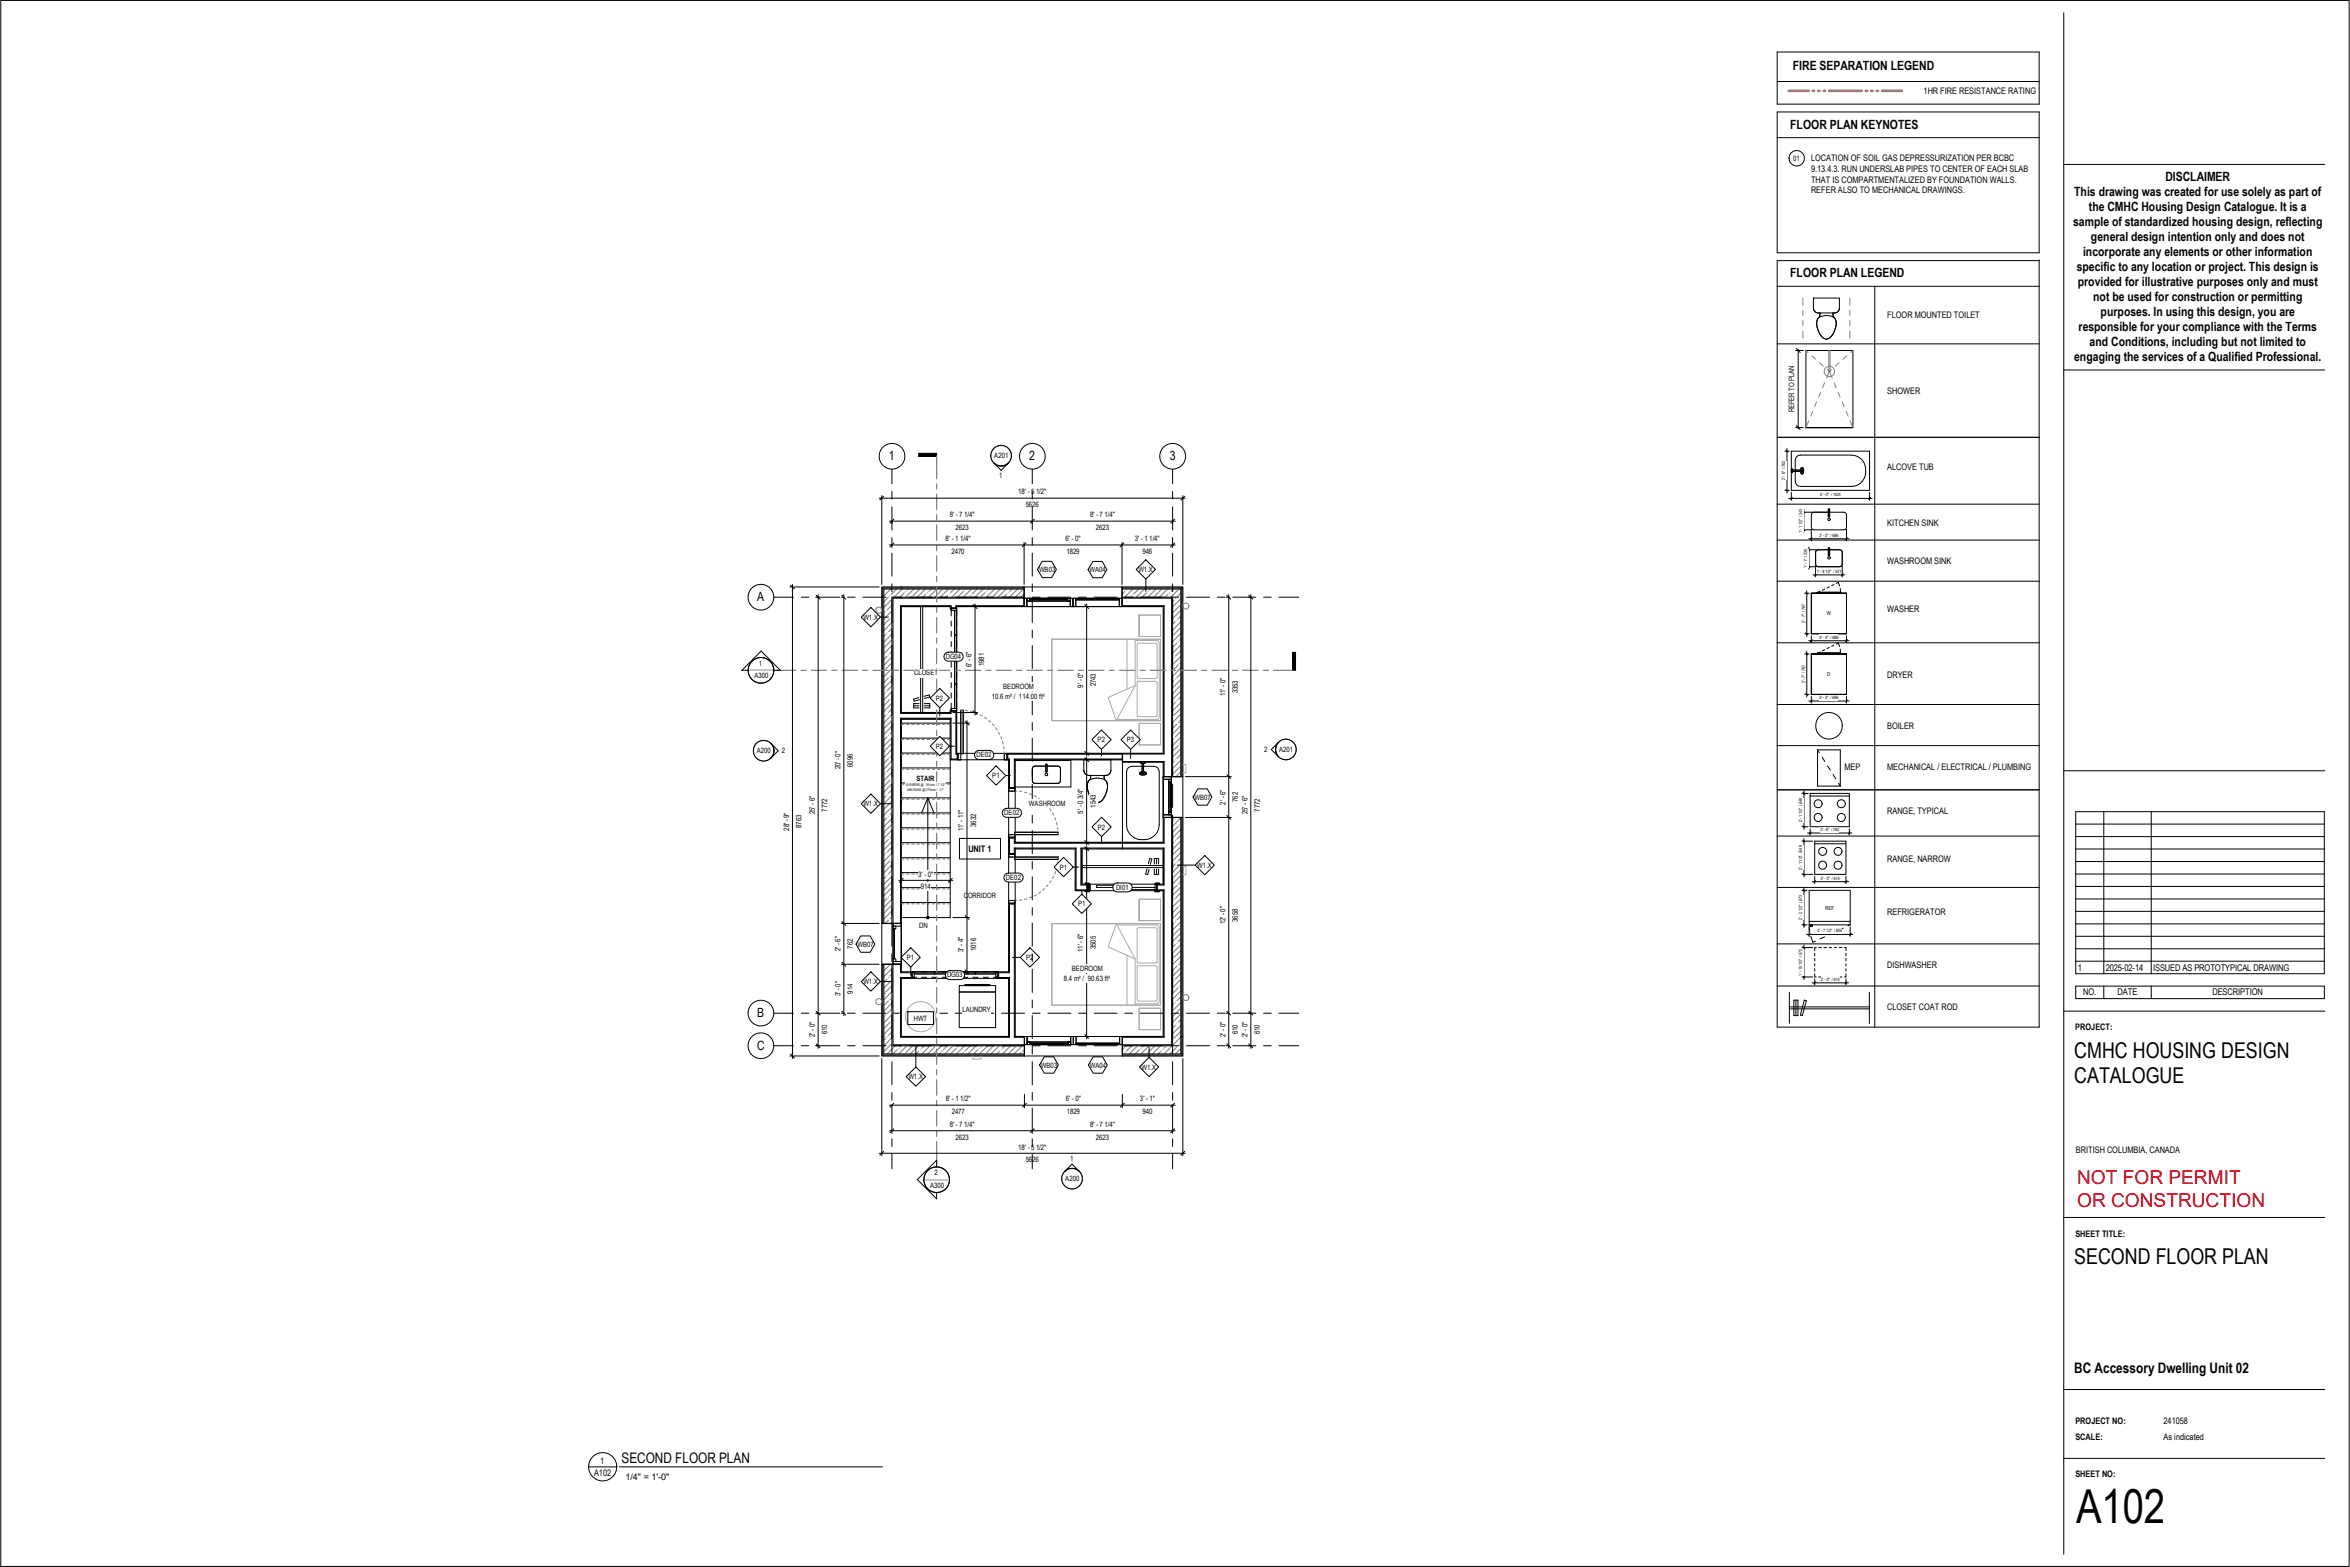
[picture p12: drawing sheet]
<svg xmlns="http://www.w3.org/2000/svg" width="914mm" height="610mm" viewBox="0 0 914 610" stroke-linecap="round" stroke-linejoin="round" font-family="sans-serif">
<defs><g id="words">
<text font-size="18.2" x="807.8" y="592.6">A102</text>
<g font-size="8.5">
<text x="807.1" y="411.5">CMHC HOUSING DESIGN</text>
<text x="807.1" y="421.2">CATALOGUE</text>
<text x="807.1" y="491.8">SECOND FLOOR PLAN</text>
</g>
<g font-size="7.4" fill="#f00">
<text x="808.2" y="460.8">NOT FOR PERMIT</text>
<text x="808.2" y="469.7">OR CONSTRUCTION</text>
</g>
<g font-size="5.6">
<text x="807.1" y="534.2">BC Accessory Dwelling Unit 02</text>
<text x="241.9" y="569.1">SECOND FLOOR PLAN</text>
</g>
<g font-size="5">
<text x="842.6" y="70.6">DISCLAIMER</text>
<text x="807.1" y="76.4">This drawing was created for use solely as part of</text>
<text x="812.8" y="82.2">the CMHC Housing Design Catalogue. It is a</text>
<text x="806.7" y="88">sample of standardized housing design, reflecting</text>
<text x="813.6" y="93.9">general design intention only and does not</text>
<text x="810.5" y="99.7">incorporate any elements or other information</text>
<text x="808.1" y="105.5">specific to any location or project. This design is</text>
<text x="808.4" y="111.3">provided for illustrative purposes only and must</text>
<text x="814.5" y="117.1">not be used for construction or permitting</text>
<text x="817.4" y="122.9">purposes. In using this design, you are</text>
<text x="808.8" y="128.7">responsible for your compliance with the Terms</text>
<text x="813.1" y="134.5">and Conditions, including but not limited to</text>
<text x="807.1" y="140.4">engaging the services of a Qualified Professional.</text>
</g>
<g font-size="4.9">
<text x="697.6" y="27.3">FIRE SEPARATION LEGEND</text>
<text x="696.6" y="50.1">FLOOR PLAN KEYNOTES</text>
<text x="696.6" y="107.9">FLOOR PLAN LEGEND</text>
<text x="345.9" y="179.1">1</text>
<text x="400.5" y="179.1">2</text>
<text x="455.1" y="179.1">3</text>
<text x="294.6" y="233.9">A</text>
<text x="294.6" y="395.8">B</text>
<text x="294.6" y="408.5">C</text>
</g>
<g font-size="3.6">
<text x="808.4" y="377.6">1</text>
<text x="819.4" y="377.6">2025-02-14</text>
<text x="837.8" y="377.6">ISSUED AS PROTOTYPICAL DRAWING</text>
<text x="810.6" y="387.3">NO.</text>
<text x="824" y="387.3">DATE</text>
<text x="860.9" y="387.3">DESCRIPTION</text>
</g>
<g font-size="3.5">
<text x="748.5" y="36.5">1HR FIRE RESISTANCE RATING</text>
<text x="704.7" y="62.8">LOCATION OF SOIL GAS DEPRESSURIZATION PER BCBC</text>
<text x="704.7" y="66.9">9.13.4.3. RUN UNDERSLAB PIPES TO CENTER OF EACH SLAB</text>
<text x="704.7" y="71.1">THAT IS COMPARTMENTALIZED BY FOUNDATION WALLS.</text>
<text x="704.7" y="75.3">REFER ALSO TO MECHANICAL DRAWINGS.</text>
<text x="734.3" y="123.5">FLOOR MOUNTED TOILET</text>
<text x="734.3" y="153.1">SHOWER</text>
<text x="734.3" y="182.8">ALCOVE TUB</text>
<text x="734.3" y="204.5">KITCHEN SINK</text>
<text x="734.3" y="219.5">WASHROOM SINK</text>
<text x="734.3" y="238">WASHER</text>
<text x="734.3" y="263.8">DRYER</text>
<text x="734.3" y="283.5">BOILER</text>
<text x="717.7" y="299.6">MEP</text>
<text x="734.3" y="299.6">MECHANICAL / ELECTRICAL / PLUMBING</text>
<text x="734.3" y="316.5">RANGE, TYPICAL</text>
<text x="376.8" y="331.3">UNIT 1</text>
<text x="734.3" y="335.3">RANGE, NARROW</text>
<text x="734.3" y="356">REFRIGERATOR</text>
<text x="734.3" y="376.5">DISHWASHER</text>
<text x="734.3" y="392.9">CLOSET COAT ROD</text>
<text x="807.5" y="400.7">PROJECT:</text>
<text x="807.8" y="448.4">BRITISH COLUMBIA, CANADA</text>
<text x="807.6" y="481">SHEET TITLE:</text>
<text x="807.6" y="553.9">PROJECT NO:</text>
<text x="841.9" y="553.9">241058</text>
<text x="807.6" y="560.4">SCALE:</text>
<text x="841.9" y="560.4">As indicated</text>
<text x="233.5" y="569.7">1</text>
<text x="231.1" y="574.2">A102</text>
<text x="243.4" y="575.9">1/4&quot; = 1'-0&quot;</text>
<text x="807.6" y="574.7">SHEET NO:</text>
</g>
<g font-size="2.9">
<text x="698.2" y="160.4" transform="rotate(-90 698.2 160.4)">REFER TO PLAN</text>
<text x="396.2" y="192.4">18' - 5 1/2&quot;</text>
<text x="399.1" y="197.2">5626</text>
<text x="369.5" y="201.3">8' - 7 1/4&quot;</text>
<text x="424.1" y="201.3">8' - 7 1/4&quot;</text>
<text x="371.9" y="206.2">2623</text>
<text x="426.4" y="206.2">2623</text>
<text x="368" y="210.6">8' - 1 1/4&quot;</text>
<text x="370.2" y="215.4">2470</text>
<text x="414.6" y="210.6">6' - 0&quot;</text>
<text x="415" y="215.4">1829</text>
<text x="441.6" y="210.6">3' - 1 1/4&quot;</text>
<text x="444.5" y="215.4">946</text>
<text x="378.1" y="259.5" transform="rotate(-90 378.1 259.5)">6' - 6&quot;</text>
<text x="382.9" y="259.1" transform="rotate(-90 382.9 259.1)">1981</text>
<text x="421.5" y="267.5" transform="rotate(-90 421.5 267.5)">9' - 0&quot;</text>
<text x="426.3" y="267" transform="rotate(-90 426.3 267)">2743</text>
<text x="481.6" y="269.7" transform="rotate(-90 481.6 269.7)">3353</text>
<text x="476.8" y="270.8" transform="rotate(-90 476.8 270.8)">11' - 0&quot;</text>
<text x="327" y="299.3" transform="rotate(-90 327 299.3)">20' - 0&quot;</text>
<text x="331.9" y="298.3" transform="rotate(-90 331.9 298.3)">6096</text>
<text x="481.6" y="312" transform="rotate(-90 481.6 312)">762</text>
<text x="317" y="316.8" transform="rotate(-90 317 316.8)">25' - 6&quot;</text>
<text x="321.9" y="315.8" transform="rotate(-90 321.9 315.8)">7772</text>
<text x="421.5" y="316.5" transform="rotate(-90 421.5 316.5)">5' - 0 3/4&quot;</text>
<text x="426.3" y="314.2" transform="rotate(-90 426.3 314.2)">1543</text>
<text x="476.8" y="313" transform="rotate(-90 476.8 313)">2' - 6&quot;</text>
<text x="485.4" y="316.8" transform="rotate(-90 485.4 316.8)">25' - 6&quot;</text>
<text x="490.2" y="315.8" transform="rotate(-90 490.2 315.8)">7772</text>
<text x="307" y="323.1" transform="rotate(-90 307 323.1)">28' - 9&quot;</text>
<text x="311.9" y="322.1" transform="rotate(-90 311.9 322.1)">8763</text>
<text x="374.9" y="323.3" transform="rotate(-90 374.9 323.3)">11' - 11&quot;</text>
<text x="379.8" y="321.6" transform="rotate(-90 379.8 321.6)">3632</text>
<text x="357.3" y="341.1">3' - 0&quot;</text>
<text x="358.3" y="345.9">914</text>
<text x="476.8" y="359.6" transform="rotate(-90 476.8 359.6)">12' - 0&quot;</text>
<text x="481.6" y="358.6" transform="rotate(-90 481.6 358.6)">3658</text>
<text x="357.7" y="360.8">DN</text>
<text x="327" y="370.1" transform="rotate(-90 327 370.1)">2' - 6&quot;</text>
<text x="331.9" y="369.1" transform="rotate(-90 331.9 369.1)">762</text>
<text x="374.9" y="370.4" transform="rotate(-90 374.9 370.4)">3' - 4&quot;</text>
<text x="379.8" y="370" transform="rotate(-90 379.8 370)">1016</text>
<text x="421.5" y="370.3" transform="rotate(-90 421.5 370.3)">11' - 6&quot;</text>
<text x="426.3" y="369.2" transform="rotate(-90 426.3 369.2)">3505</text>
<text x="327" y="387.6" transform="rotate(-90 327 387.6)">3' - 0&quot;</text>
<text x="331.9" y="386.5" transform="rotate(-90 331.9 386.5)">914</text>
<text x="317" y="403.4" transform="rotate(-90 317 403.4)">2' - 0&quot;</text>
<text x="321.9" y="402.4" transform="rotate(-90 321.9 402.4)">610</text>
<text x="476.8" y="403.4" transform="rotate(-90 476.8 403.4)">2' - 0&quot;</text>
<text x="481.6" y="402.4" transform="rotate(-90 481.6 402.4)">610</text>
<text x="485.4" y="403.4" transform="rotate(-90 485.4 403.4)">2' - 0&quot;</text>
<text x="490.2" y="402.4" transform="rotate(-90 490.2 402.4)">610</text>
<text x="368" y="428.5">8' - 1 1/2&quot;</text>
<text x="414.7" y="428.5">6' - 0&quot;</text>
<text x="443.6" y="428.5">3' - 1&quot;</text>
<text x="370.3" y="433.4">2477</text>
<text x="415.1" y="433.4">1829</text>
<text x="444.6" y="433.4">940</text>
<text x="369.5" y="438.5">8' - 7 1/4&quot;</text>
<text x="371.9" y="443.3">2623</text>
<text x="424.1" y="438.5">8' - 7 1/4&quot;</text>
<text x="426.4" y="443.3">2623</text>
<text x="396.2" y="447.2">18' - 5 1/2&quot;</text>
<text x="399.1" y="452">5626</text>
</g>
<g font-size="2.8">
<text x="697.7" y="62.5">01</text>
<text x="386.9" y="178.2">A201</text>
<text x="388.8" y="185.9">1</text>
<text x="404.3" y="222.6">WB03</text>
<text x="424" y="222.7">WA04</text>
<text x="442.9" y="222.5">W1.X</text>
<text x="336" y="241.1">W1.X</text>
<text x="368" y="256.4">DG04</text>
<text x="293.5" y="263.8">A300</text>
<text x="295.3" y="259.1">1</text>
<text x="355.7" y="262.8">CLOSET</text>
<text x="390.4" y="268.1">BEDROOM</text>
<text x="364.2" y="272.6">P2</text>
<text x="385.9" y="271.9">10.6 m² / 114.00 ft²</text>
<text x="294.5" y="293">A200</text>
<text x="304.2" y="293">2</text>
<text x="364.2" y="291.3">P2</text>
<text x="427.1" y="288.8">P2</text>
<text x="438.4" y="288.8">P3</text>
<text x="492" y="292.5">2</text>
<text x="497.7" y="292.5">A201</text>
<text x="380" y="294.6">DE02</text>
<text x="356.6" y="303.9">STAIR</text>
<text x="386.1" y="302.7">P1</text>
<text x="464.8" y="311.2">WB07</text>
<text x="336" y="313.7">W1.X</text>
<text x="390.8" y="317.1">DE02</text>
<text x="400.4" y="313.6">WASHROOM</text>
<text x="427.1" y="322.7">P2</text>
<text x="412.4" y="338.3">P1</text>
<text x="465.9" y="337.6">W1.X</text>
<text x="391.4" y="342.3">DE02</text>
<text x="434.3" y="346.2">DI01</text>
<text x="375" y="349.3">CORRIDOR</text>
<text x="419.5" y="352.6">P1</text>
<text x="333.6" y="368.4">WB07</text>
<text x="352.9" y="373.5">P1</text>
<text x="399.2" y="373.5">P2</text>
<text x="417.1" y="377.7">BEDROOM</text>
<text x="336" y="382.9">W1.X</text>
<text x="368.5" y="380.2">DG03</text>
<text x="413.9" y="381.6">8.4 m² / 90.63 ft²</text>
<text x="374.5" y="393.6">LAUNDRY</text>
<text x="355.6" y="397">HWT</text>
<text x="353.4" y="419.9">W1.X</text>
<text x="405" y="415.4">WB03</text>
<text x="424.1" y="415.4">WA04</text>
<text x="444.2" y="416.1">W1.X</text>
<text x="416.4" y="451.7">1</text>
<text x="361.9" y="462">A300</text>
<text x="363.6" y="457.3">2</text>
<text x="414.5" y="459.4">A200</text>
</g>
<g font-size="2.3">
<text x="291.1" y="260.3">________</text>
<text x="359.5" y="458.5">________</text>
</g>
<g font-size="2.1">
<text x="710.8" y="239.4">W</text>
<text x="710.9" y="263">D</text>
<text x="710.2" y="353.8">REF</text>
</g>
<g font-size="1.7">
<text x="694.6" y="186.8" transform="rotate(-90 694.6 186.8)">2' - 6&quot; / 762</text>
<text x="708.2" y="193.1">5' - 0&quot; / 1524</text>
<text x="701.2" y="207.5" transform="rotate(-90 701.2 207.5)">1' - 1 1/2&quot; / 343</text>
<text x="708" y="208.8">2' - 3&quot; / 686</text>
<text x="703.2" y="220.8" transform="rotate(-90 703.2 220.8)">1' - 1&quot; / 330</text>
<text x="706.9" y="222.9">1' - 8 1/2&quot; / 521</text>
<text x="702.4" y="242.3" transform="rotate(-90 702.4 242.3)">2' - 7&quot; / 787</text>
<text x="708" y="248.5">2' - 3&quot; / 686</text>
<text x="702.4" y="265.9" transform="rotate(-90 702.4 265.9)">2' - 7&quot; / 787</text>
<text x="708" y="271.9">2' - 3&quot; / 686</text>
<text x="701.3" y="319.9" transform="rotate(-90 701.3 319.9)">2' - 1 1/2&quot; / 648</text>
<text x="708.3" y="323.3">2' - 6&quot; / 762</text>
<text x="701.3" y="338.5" transform="rotate(-90 701.3 338.5)">2' - 1 1/2&quot; / 648</text>
<text x="708.5" y="342.2">2' - 0&quot; / 610</text>
<text x="701.3" y="357.9" transform="rotate(-90 701.3 357.9)">2' - 2 1/2&quot; / 673</text>
<text x="707.2" y="362.8">2' - 7 1/2&quot; / 800</text>
<text x="701.3" y="379.5" transform="rotate(-90 701.3 379.5)">1' - 10 1/2&quot; / 572</text>
<text x="708.5" y="381.6">2' - 0&quot; / 610</text>
</g>
<g font-size="1.4">
<text x="352.3" y="305.9">16 RISERS @ 191mm / 7 1/2&quot;</text>
<text x="353.1" y="307.7">MIN RUNS @ 279mm / 11&quot;</text>
</g>
</g></defs>
<path d="M360.5 356.4h1v1h-1z" fill="#000"/>
<g fill="none" stroke="#787878" stroke-width=".39">
<path d="M344 229.4v.1M344 238.5l-.1 .1M344.6 237.9h.1M345.7 232.3l-1.8 1.8M346.3 231.7h.1M346.6 229.2l-2.7 2.7M347 235.4l-1.9 1.9M347 233.2l-3.1 3.1M347 237.7l-3.1 3.1M348.8 229.2l-2 1.9M351.1 229.2l-3.2 3.1M351.9 230.6l-1.8 1.7"/>
<path d="M352.5 230h.1M353.3 229.2l-.3 .3M354.7 232.2v.1M355.6 229.2l-3.2 3.1M357.8 229.2l-2.5 2.5M360 229.2l-3.1 3.1M360.3 231.1l-1.2 1.2M360.9 230.5l-.1 .1M362.3 229.2l-.9 .8M364.5 229.2l-3.1 3.1M366.5 229.5l-2.8 2.8M368.7 231.7l-.6 .6"/>
<path d="M369 229.2l-3.2 3.1M369.3 231.1h.1M371.3 229.2l-1.5 1.4M373.5 229.2l-3.2 3.1M374.9 230l-2.3 2.3M375.5 229.4v.1M377.1 232.3h.1M377.7 231.7h.1M378 229.2l-3.2 3.1M380.2 229.2l-2 1.9M382.5 229.2l-3.2 3.1M383.3 230.6l-1.7 1.7"/>
<path d="M383.9 230h.1M384.7 229.2l-.3 .3M386.1 232.2v.1M387 229.2l-3.2 3.1M389.2 229.2l-2.5 2.5M391.5 229.2l-3.2 3.1M391.7 231.1l-1.2 1.2M392.3 230.5v.1M393.7 229.2l-.8 .8M395.9 229.2l-3.1 3.1M397.9 229.5l-2.8 2.8M398.5 231.1l-1.2 1.2"/>
<path d="M437.7 230l-1.1 1.2M438.3 229.4v.1M440 232.3h-.1M440.5 231.7h.1M440.8 229.2l-3.2 3.1M443.1 229.2l-2 1.9M445.3 229.2l-3.2 3.1M446.1 230.6l-1.7 1.7M446.7 230h.1M447.5 229.2l-.2 .3M448.9 232.2v.1M449.8 229.2l-3.2 3.1"/>
<path d="M452 229.2l-2.5 2.5M454.3 229.2l-3.2 3.1M454.5 231.1l-1.2 1.2M455.1 230.5v.1M456.5 229.2l-.8 .8M456.8 233.4l-.5 .5M457.4 232.8h-.1M458.8 229.2l-3.2 3.1M459 235.6l-2.7 2.8M459.4 230.7l-1.5 1.6M459.4 239.7l-.9 1M459.4 233l-3.1 3.1"/>
<path d="M459.4 237.4l-3.1 3.2M344.6 246.8l-.7 .8M345.1 255.3l-1.2 1.2M345.2 246.3h-.1M345.7 254.7h.1M346.3 240.7l-2.4 2.4M346.8 240.1h.1M346.8 249.1l-2.8 2.8M347 253.4l-.7 .8M347 244.4l-1.3 1.3M347 257.9l-2.4 2.4M347 242.1l-3.1 3.2"/>
<path d="M347 246.6l-3.1 3.2M347 251.1l-3.1 3.2M347 255.6l-3.1 3.2M456.8 255.8h.1M457.3 241.8l-1 1.1M457.9 241.2v.1M457.9 250.2l-1.6 1.6M458.5 249.6v.1M458.5 258.7l-2.2 2.1M459 258.1h.1M459.4 248.7l-.4 .4M459.4 244.2l-2.6 2.6"/>
<path d="M459.4 246.4l-3.1 3.2M459.4 241.9l-3.1 3.2M459.4 250.9l-3.1 3.2M459.4 255.4l-3.1 3.2M459.4 259.9l-3.1 3.2M459.4 253.2l-2.1 2.1M344 260.9h.1M344 269.8l-.1 .2M344.6 269.3h.1M344.6 278.3l-.7 .7M345.2 277.7h-.1M345.7 263.7l-1.8 1.8"/>
<path d="M346.3 263.1h.1M346.3 272.1l-2.4 2.4M346.8 271.5h.1M347 262.3l-.2 .3M347 275.8l-1.3 1.4M347 266.8l-1.9 1.9M347 260.1l-3.1 3.2M347 264.6l-3.1 3.2M347 269.1l-3.1 3.1M347 273.6l-3.1 3.1M347 278l-3.1 3.2M456.8 264.8l-.5 .5"/>
<path d="M457.3 273.2l-1 1.1M457.4 264.2h-.1M457.9 272.6v.1M459 267l-2.7 2.8M459.4 262.1l-1.5 1.6M459.4 275.6l-2.6 2.7M459.4 271.1l-.9 1M459.4 264.4l-3.1 3.1M459.4 268.9l-3.1 3.1M459.4 273.3l-3.1 3.2M459.4 277.8l-3.1 3.2M344 292.3h.1"/>
<path d="M345.1 286.7l-1.2 1.3M345.7 286.1h.1M345.7 295.1l-1.8 1.8M346.3 294.5h.1M346.8 280.5l-2.8 2.8M347 293.8l-.2 .2M347 284.8l-.7 .7M347 298.2l-1.9 1.9M347 289.3l-2.4 2.4M347 282.5l-3.1 3.2M347 287l-3.1 3.2M347 291.5l-3.1 3.2"/>
<path d="M347 296l-3.1 3.2M456.8 287.2h.1M456.8 296.2l-.5 .5M457.4 295.6l-.1 .1M457.9 281.6l-1.6 1.7M458.5 281.1h.1M458.5 290l-2.2 2.2M459 289.5h.1M459 298.5l-2.7 2.7M459.4 280.1l-.4 .4M459.4 293.5l-1.5 1.6M459.4 291.3l-3.1 3.2"/>
<path d="M459.4 295.8l-3.1 3.2M459.4 282.3l-3.1 3.2M459.4 286.8l-3.1 3.2M459.4 284.6l-2.1 2.1M344 301.2l-.1 .2M344.6 300.7h.1M344.6 309.7l-.7 .7M345.1 318.1l-1.2 1.3M345.2 309.1h-.1M345.7 317.5h.1M346.3 303.5l-2.4 2.4M346.8 302.9h.1"/>
<path d="M346.8 311.9l-2.8 2.8M347 316.2l-.7 .7M347 307.2l-1.3 1.4M347 300.5l-3.1 3.2M347 305l-3.1 3.1M347 309.5l-3.1 3.1M347 313.9l-3.1 3.2M347 318.4l-3.1 3.2M456.8 318.6h.1M457.4 318l-.1 .1M459.4 300.3l-1.8 1.8M459.4 318.2l-3.1 3.2"/>
<path d="M344 323.7h.1M344 332.7l-.1 .1M344.6 332.1h.1M345.7 326.5l-1.8 1.8M346.3 325.9h.1M346.3 334.9l-2.4 2.4M346.8 334.3h.1M347 325.2l-.2 .2M347 338.6l-1.3 1.4M347 329.6l-1.9 2M347 320.7l-2.4 2.4M347 322.9l-3.1 3.2"/>
<path d="M347 327.4l-3.1 3.2M347 331.9l-3.1 3.2M347 336.4l-3.1 3.2M456.8 327.6l-.5 .5M457.3 336l-1 1.1M457.4 327l-.1 .1M457.9 335.4v.1M458.5 321.4l-2.2 2.2M459 320.9h.1M459 329.9l-2.7 2.7M459.4 325l-1.5 1.5M459.4 338.4l-2.6 2.7"/>
<path d="M459.4 333.9l-.9 1M459.4 327.2l-3.1 3.2M459.4 331.7l-3.1 3.2M459.4 322.7l-3.1 3.2M459.4 336.2l-3.1 3.1M344 355.1h.1M344.6 341.1l-.7 .7M345.1 349.5l-1.2 1.3M345.2 340.5h-.1M345.7 357.9l-1.3 1.3M345.7 348.9v.1M346.3 357.3h.1"/>
<path d="M346.8 343.3l-2.8 2.8M347 356.6l-.2 .2M347 347.6l-.7 .8M347 352.1l-2.4 2.4M347 358.8l-.4 .4M347 340.9l-3.1 3.1M347 345.4l-3.1 3.1M347 349.8l-3.1 3.2M347 354.3l-3.1 3.2M456.8 350.1h.1M456.8 359l-.5 .5M457.4 358.4l-.1 .1"/>
<path d="M457.9 344.5l-1.6 1.6M458.5 343.9h.1M458.5 352.8l-2.2 2.2M459 352.3h.1M459.4 342.9l-.4 .4M459.4 356.4l-1.5 1.5M459.4 340.7l-3.1 3.1M459.4 345.1l-3.1 3.2M459.4 349.6l-3.1 3.2M459.4 354.1l-3.1 3.2M459.4 358.6l-3.1 3.2M459.4 347.4l-2.1 2.1"/>
<path d="M344.2 375.1l-.3 .4M346.5 375.1l-2.5 2.4M347 379l-.7 .8M347 376.8l-3.1 3.1M457.3 367.5l-1 1M457.9 366.9h.1M457.9 375.9l-1.6 1.6M458.5 375.3h.1M459 361.3l-2.7 2.7M459.4 374.3l-.4 .4M459.4 369.8l-2.6 2.7M459.4 365.3l-.9 1"/>
<path d="M459.4 363.1l-3.1 3.2M459.4 367.6l-3.1 3.2M459.4 372.1l-3.1 3.1M459.4 376.6l-3.1 3.1M459.4 378.8l-2.1 2.1M344 386.5h.1M344 395.5l-.1 .1M344.6 394.9h.1M345.1 380.9l-1.2 1.3M345.7 380.3v.1M345.7 389.3l-1.8 1.9M346.3 388.7h.1"/>
<path d="M346.3 397.7l-2.4 2.4M346.8 397.2h.1M347 388l-.2 .2M347 392.5l-1.9 1.9M347 383.5l-2.4 2.5M347 381.3l-3.1 3.1M347 385.7l-3.1 3.2M347 390.2l-3.1 3.2M347 394.7l-3.1 3.2M347 399.2l-3.1 3.2M456.8 381.5h.1M456.8 390.4l-.5 .5"/>
<path d="M457.3 398.9l-1 1M457.4 389.8l-.1 .1M457.9 398.3h.1M458.5 384.3l-2.2 2.2M459 383.7h.1M459 392.7l-2.7 2.7M459.4 387.8l-1.5 1.5M459.4 396.7l-.9 1M459.4 385.5l-3.1 3.2M459.4 390l-3.1 3.2M459.4 394.5l-3.1 3.2M459.4 399l-3.1 3.2"/>
<path d="M459.4 381l-3.1 3.2M344.6 403.9l-.7 .7M345.2 403.3l-.1 .1M346.8 406.1l-2.8 2.8M347 401.4l-1.3 1.4M347 403.7l-3.1 3.2M348.4 406.8l-3.2 3.2M349.1 408.4l-1.6 1.6M349.7 407.8h-.1M350.6 406.8l-.4 .5M352.9 406.8l-3.2 3.2M355.1 406.8l-2.6 2.7"/>
<path d="M357.4 406.8l-3.2 3.2M357.5 408.9l-1.1 1.1M358.1 408.4h.1M359.6 406.8l-1 1M361.9 406.8l-3.2 3.2M363.7 407.3l-2.8 2.7M365.9 409.5l-.5 .5M366.4 406.8l-3.2 3.2M366.5 408.9h.1M368.6 406.8l-1.6 1.6M370.8 406.8l-3.1 3.2M372.1 407.8l-2.2 2.2"/>
<path d="M372.7 407.2v.1M374.9 409.5h.1M375.3 406.8l-3.1 3.2M377.6 406.8l-2.1 2.1M379.8 406.8l-3.2 3.2M380.5 408.4l-1.6 1.6M381.1 407.8h-.1M382.1 406.8l-.5 .5M384.3 406.8l-3.2 3.2M386.5 406.8l-2.6 2.7M388.8 406.8l-3.2 3.2M388.9 408.9l-1 1.1"/>
<path d="M389.5 408.4h.1M391 406.8l-1 1M393.3 406.8l-3.2 3.2M395.1 407.3l-2.8 2.7M397.3 409.5l-.5 .5M397.8 406.8l-3.2 3.2M397.9 408.9h.1M398.6 408.2l-.2 .2M437.7 409.5h.1M438.1 406.8l-1.4 1.5M440.4 406.8l-2.1 2.1M442.6 406.8l-3.1 3.2"/>
<path d="M443.3 408.4l-1.6 1.6M443.9 407.8h.1M444.9 406.8l-.4 .5M447.1 406.8l-3.2 3.2M449.4 406.8l-2.7 2.7M451.6 406.8l-3.2 3.2M451.7 408.9l-1 1.1M452.3 408.4h.1M453.9 406.8l-1.1 1M456.1 406.8l-3.2 3.2M457.9 407.3l-2.7 2.7M458.5 406.7h.1"/>
<path d="M459.4 405.7l-.4 .4M459.4 401.2l-2.6 2.7M459.4 408l-2 2M459.4 403.5l-3.1 3.2"/>
</g>
<g fill="none" stroke="#aaa" stroke-width=".39">
<path d="M443.2 239.3h8.4v8.3h-8.4M443.2 239.3v8.3v-8.3M409.3 248.7h42.3v31.7h-42.3zM438.5 248.7v19.4M441.7 249.2h8.3l.5 .1 .6 .9v28.6l-.2 .6-.9 .5h-15.4M441.7 248.7v18M442.6 250.5l.5-.3h6.6l.5 .3 .1 12.9-.3 .5-6.9 .1-.5-.3zM431.2 271.3l10.5-4.6-7.4 13.7zM442.6 265.3l.5-.3h6.6l.5 .3 .1 12.9-.3 .5-6.9 .1-.5-.3zM443.2 281.4h8.4v8.4h-8.4zM460.2 297.4h1.2v3.2h-1.2M460.2 337h1.2v3.2h-1.2"/>
<path d="M409.3 359.3h42.3v31.7h-42.3zM434.3 359.3l7.4 13.7-10.5-4.6zM434.6 359.8h15.4l.5 .2 .6 .9v28.6l-.2 .5-.9 .5h-8.3M443.2 349.8h8.4v8.3h-8.4M443.2 349.8v8.3v-8.3M438.5 371.6v19.4M441.7 373v18M442.6 376l.5-.3h6.6l.5 .3 .1 12.8-.3 .6-6.9 .1-.5-.3zM442.6 361.2l.5-.3h6.6l.5 .3 .1 12.8-.3 .6h-6.9l-.5-.2zM443.2 392.2h8.4v8.4h-8.4zM378.5 410.8v1.2h3.2v-1.2"/>
<circle cx="358.2" cy="395.5" r="5.9"/>
</g>
<path d="M343.1 228.3h55.4v7.7h-26.3v.8h-2.5v-.8h-19v41.2h19v-.8h2.5v16.7h.6v2.5h-3.1v-15.9h-19v79.5h-7.6zM436.6 228.3h23.6v73.8h-7.6v-5.6h-15.8v-3.4h15.8v-57.1h-16zM391.8 293.1h45v2.5h-41.8v11.1h-2.5v-11.1h-.7zM392.5 325.7h2.5v2h57.6v-9.7h7.6v92.8h-23.5v-7.6h15.9v-56.7h-2.6v-2.5h2.6v-13.8h-31.7v13.8h2.6v2.5h-5.1v-16.3h-23.4v2.2h-2.5zM347.5 359.2h3.2v15.9h-3.2zM343.1 375.1h7.6v3h4.2v2.5h-4.2v22.6h41.8v-22.6h-4.3v-2.5h4.3v-26.7h2.5v51.8h3.6v7.6h-55.5z" fill="none" stroke="#000" stroke-width=".47"/>
<g fill="none" stroke="#000" stroke-width=".39">
<path d="M352.3 236h12.7M358.2 236v41.2M359 236v41.2M370.1 237.5v-.7h2.1v.7h-2.1v-.7v2.8M371.5 237.5v38.1M371.5 237.5h.7v9.6h-.7zM372.2 236.8v39.6M398.5 232.3h-51.5v126.9h-3.9v15.9h.3M398.5 235.6h-26.6v.8h-1.8v-.8h-19.7v41.9h19.7v-.8h1.8v16.7h.5v1.9h-2.3v-15.9h-19.7v79.8M398.5 228.8h-55v130.4M398.5 229.2h-54.6v130M398.5 232.7h-51v126.5"/>
<path d="M398.5 228.3h38.1v7.7h-38.1zM398.5 232.8h38.1M399.5 232.8v3.2M399.5 233.8h17M400.6 233.3h14.8M400.6 232.8v1M415.4 232.8v1M416.5 232.8v3.2M418.6 232.8h16.9v.5h-16.9zM418.6 232.8v3.2v-3.2h-1.1v3.2M418.6 233.3h16.9v-.5h1.1v3.2h-1.1v-3.2v3.2M436.6 228.8h23.2v73.3"/>
<path d="M436.6 232.3h19.7v69.8M436.6 229.2h22.8v72.9M436.6 235.6h16.4v57.7h-16.2M436.6 232.7h19.3v69.4M370.1 241.6v2M370.1 245.6v2M370.1 249.6v2M370.1 253.6v2M370.1 257.6v2M371.5 256.6h.7v9.5h-.7zM371.5 247.1h.7v9.5h-.7zM352.3 277.2h12.7"/>
<path d="M355.5 274.6h2.1M357.5 271.4l-2 .5 .2 .9 2.1-.6M357.6 273.7h-2.1v1.7h2.1M359.5 270.9l2.1-.6 .2 .8-2.1 .6M359.6 273.7h2.2v1.7h-2.2M359.6 274.6h2.2M369.7 279.7h-19v19h19M370.1 275.6h2.1v.8h-2.1zM370.1 261.6v2M370.1 265.6v2M370.1 269.6v2M370.1 273.6v2.8"/>
<path d="M371.5 266.1h.7v9.5h-.7zM374.8 276.3h-1v16.9M374.8 276.3h-1v19.3M374.8 276.3v16.9h-2v2.4h19v-2.4h-1v2.4M350.7 292.9h19M350.7 287.1h19M350.7 281.3h19M369.7 295.6v61.5M372.8 293.1h1M374.8 293.1h17M395 295.9h21.7M402 298.3l.5-.3h4.4h-4.1l-1 .5-.1 5.2 .5 .9 9.4 .2 .9-.6v-5.7l-.9-.5h-4.2h4.4l.7 .5 .1 5.2-.3 .8-.7 .3-9.4-.2-.5-.9v-4.7z"/>
<path d="M406.9 297.4v2.8M407 297.2l.4 .1v2.9l-.2 .2-.3-.1zM407.4 297.4v2.8M416.7 295.6v10.6h-21.7M421.7 299.7a1.95 1.95 0 0 0 2 2M421.7 299.7l.6 1.4 1.4 .6M432.3 299.7l-.3 1-.7 .7-1.7 .3 .1 1.5M432.3 299.7v-4.1h-10.6v4.1M432.3 299.7a2.02 2.02 0 0 1-2 2h-6.6M436.8 293.4h-44.7v1.9h.7v11.1h1.9v-11.1h42.1M436.8 296.5v33.7M436.8 296.2h16.2v5.9"/>
<path d="M439 298.7l1.5-.6h8.4a2.1 2.1 0 0 1 2.2 2.1v20.6a6.2 6.2 0 0 1-8.2 5.7 5.8 5.8 0 0 1-4.5-5.7v-20.6zM443.9 296.5v.4h1.6h-.5v3.7l-.3 .1-.3-.1v-3.7h-.5zM444.4 298.8h.6M445.5 296.5v.4M350.7 316.2h19M350.7 304.6h19M361 310.4v46.6M361 310.4l2.4 5.8M361 310.4l-2.4 5.8M369.7 310.4h-19v2.1M394.8 306.7v1.1h-2.3v-1.1h2.3v1.1h-2.3v-1.1v19M395 306.7v17.1"/>
<path d="M423.7 301.7h.7l-.2 1.5M424.2 303.2a4.6 4.6 0 0 0-.4 5.9l.5 1M424.2 303.2a7.5 7.5 0 0 1 5.5 0M424.3 310.1a2.83 2.83 0 0 0 4.2 1.6l1.2-1.6M429.7 310.1a2.78 2.78 0 0 1-4.2 1.6l-1.2-1.6M429.7 303.2a4.5 4.5 0 0 1 .5 5.9l-.5 1M443.4 301a1.95 1.95 0 0 0 2.6 0M443.4 301l1 .5 1.1-.1 .5-.4M443.4 301l.2-.5 .6-.2h.2l-.8 .2-.1 .4 1.4 .3 1.1-.5-1-.4h.2l.6 .2 .2 .5M444.2 300.6l.5 .3 .5-.3M444.4 300.4l-.2 .2 .5 .1 .5-.1-.2-.2M452.6 302.1h7.6v15.9h-7.6z"/>
<path d="M452.6 303.2h3.2M452.6 316.9h3.2M453 318v10h-58.3v-1.9h-1.9v5.9h1.9v-2.1h24v16.3h4.5v-1.9h-2.6v-14.4h32.4v14.4h-2.7v1.9h2.7v57.3h-16.3M454.7 315.9h1.1M454.7 304.2h1.1M454.7 303.2v13.7M455.3 304.2v11.7M455.8 302.1v15.9M455.9 318v88.4h-19.2M456.3 318v88.8h-19.6M459.4 318v92h-22.7M459.8 318v92.4h-23.1"/>
<path d="M350.7 333.7h19M350.7 327.8h19M350.7 322h19M369.7 339.5h-19v1.3M392.5 333.4h19.3v.9M392.5 324.7h1.6M392.5 324.7h2.3v1h-2.3zM394.8 333.4h17v.9M394.8 323.8h17v.9h-17zM395 324.7v1M395 332.4v1M395 334.3v17.1"/>
<path d="M411.8 334.3h-17v-1.9h-2.3v19h2.3v-1.1h-2.3M421 337.5h31.6M421 336.7h31.6M421 330.8v12.7M446.3 337.9l-.5 2.1M446.8 336l.6-2 .8 .2-.6 2.1M447.1 338.2l-.5 2-.8-.2M449.2 338.1v2.1h1.6v-2.1M449.2 336.1v-2.1h1.6v2.1M450 334v2.1M450 338.1v2.1M452.6 330.8v12.7"/>
<path d="M347.5 359.2h.1M347.5 359.2h3.2v1.1h-3.2zM350.7 359.2v15.9M350.7 345.3h19M360.6 356.6h.8v.7h-.8zM369.7 351.1h-19v5.9h19M422.2 346.5h1.6v.4h-1.6zM422.2 346.5v.4h1.6v-.4M422.2 343.6h1.6v.4h-1.6zM422.2 344v-.4h1.6v.4M423.5 344h.6v2.5h-.6zM423.5 344h.6v2.5h-.6"/>
<path d="M423.8 346.5h26.2M423.8 344h.3v2.5h-.3M423.8 344h26.2M426.7 344.4h12.7v.8h-12.7zM439.4 345.2h10.1v.9h-12.7v-.9M449.5 346.5h1.6v.4h-1.6zM449.5 344v-.4h1.6v.4M449.5 345.2v-1.2h.5v2.5h-.5M449.5 346.1v.4M449.5 346.5v.4h1.6v-.4M449.5 343.6h1.6v.4h-1.6zM343.5 375.1v35.3h55.1"/>
<path d="M347.5 375.1v31.3h51.1M347.5 361.4h.6v11.6h-.6zM347.5 360.3h1.1v1.1h-1.1zM347.5 373h1.1v1.1h-1.1zM347.5 374.1h3.2v1h-3.2zM350.4 375.1v3.3h4.2v1.9h-4.2v23.2h42.4v-23.2h-4.2v-1.9h4.2v-26.7h1.9v51.8h3.9M355.7 378.9h31.8M355.7 378.1v2.1M363.6 378.1v.8M371.6 378.1v.8M379.5 378.1v.8M387.5 378.1v2.1"/>
<path d="M354.9 380.6h33.3M356.6 380.2h-1.7v-2.1h33.3v2.1h-1.6M358.6 380.2h2M362.6 380.2h2M366.6 380.2h2M370.6 380.2h2M373.3 383.4h14.1v2.5h-14.1zM373.3 385.9h14.1v13.9h-14.1zM374.6 380.2h2M375.5 383.2h9.6M375.7 383h9.3M375.7 383l-.2 .4h9.6v-.4"/>
<path d="M378.6 380.2h2M382.6 380.2h2M385 383h.1M398.6 403.2h1.1v3.2h-1.1zM398.6 406.8h-51.6v-31.7h-3.1v34.9h54.7M399.7 403.2v3.2M399.7 405.3h1v1.1h-1zM399.7 405.3h16.9v1.1h-1.1v-1.1h1.1zM400.7 405.3v1.1M400.7 405.8h14.8v.6h-14.8v-.6h14.8zM415.5 405.3v1.1M416.6 403.2v3.2"/>
<path d="M416.6 403.2h1.1v3.2h-1.1zM417.7 403.2v3.2h1v-3.2M417.7 403.2h1v3.2h-1zM418.7 405.8h17v.6h-17zM418.7 405.8h17v.6h-17v-.6h17M435.7 403.2h1v3.2h-1zM436.7 403.2h-38.1v7.6h38.1v-4.4h-38.1"/>
<circle cx="407.1" cy="301.3" r=".53"/>
<circle cx="444.7" cy="300.6" r=".47"/>
</g>
<g fill="none" stroke="#7f7f7f" stroke-width=".39">
<path d="M373.8 276.3l.8 .1M375.6 276.4l1 .2M377.6 276.7l.9 .3M379.5 277.3l.9 .3M381.3 278.1l.9 .4M383.1 279.1l.8 .5M350.7 299.3h1M350.7 293.5h1M350.7 287.7h1M350.7 281.8h1M352.7 299.3h1M352.7 293.5h1"/>
<path d="M352.7 287.7h1M352.7 281.8h1M354.7 299.3h1M354.7 293.5h1M354.7 287.7h1M354.7 281.8h1M356.7 299.3h1M356.7 293.5h1M356.7 287.7h1M356.7 281.8h1M358.7 299.3h1M358.7 293.5h1"/>
<path d="M358.7 287.7h1M358.7 281.8h1M360.7 299.3h1M360.7 293.5h1M360.7 287.7h1M360.7 281.8h1M362.7 299.3h1M362.7 293.5h1M362.7 287.7h1M362.7 281.8h1M364.7 299.3h1M364.7 293.5h1"/>
<path d="M364.7 287.7h1M364.7 281.8h1M366.7 299.3h1M366.7 293.5h1M366.7 287.7h1M366.7 281.8h1M368.7 299.3h1M368.7 293.5h1M368.7 287.7h1M368.7 281.8h1M384.7 280.2l.7 .7M386.1 281.6l.7 .8"/>
<path d="M387.4 283.1l.6 .9M388.5 284.8l.5 .9M389.4 286.6l.4 .9M390.1 288.5l.2 1M390.5 290.4l.2 1M390.7 292.4l.1 .8M350.7 316.7h1M350.7 310.9h1M350.7 305.1h1M352.7 316.7h1M352.7 310.9h1M352.7 305.1h1"/>
<path d="M354.7 316.7h1M354.7 310.9h1M354.7 305.1h1M356.7 316.7h1M356.7 310.9h1M356.7 305.1h1M358.7 316.7h1M358.7 310.9h1M358.7 305.1h1M360.7 316.7h1M360.7 310.9h1M360.7 305.1h1"/>
<path d="M362.7 316.7h1M362.7 310.9h1M362.7 305.1h1M364.7 316.7h1M364.7 310.9h1M364.7 305.1h1M366.7 316.7h1M366.7 310.9h1M366.7 305.1h1M368.7 316.7h1M368.7 310.9h1M368.7 305.1h1"/>
<path d="M394.8 307.8h.8M396.7 307.9l.9 .1M398.6 308.2l1 .2M400.5 308.8l.9 .3M402.4 309.5l.9 .5M404.1 310.6l.8 .5M405.7 311.7l.7 .7M407.2 313.1l.6 .7M408.4 314.6l.6 .8M409.5 316.3l.5 .9M410.4 318.1l.4 .9M411.1 320l.2 .9"/>
<path d="M350.7 334.2h1M350.7 328.4h1M350.7 322.5h1M352.7 334.2h1M352.7 328.4h1M352.7 322.5h1M354.7 334.2h1M354.7 328.4h1M354.7 322.5h1M356.7 334.2h1M356.7 328.4h1M356.7 322.5h1"/>
<path d="M358.7 334.2h1M358.7 328.4h1M358.7 322.5h1M360.7 334.2h1M360.7 328.4h1M360.7 322.5h1M362.7 334.2h1M362.7 328.4h1M362.7 322.5h1M364.7 334.2h1M364.7 328.4h1M364.7 322.5h1"/>
<path d="M366.7 334.2h1M366.7 328.4h1M366.7 322.5h1M368.7 334.2h1M368.7 328.4h1M368.7 322.5h1M410.8 339l-.4 1M411.3 337.1l-.2 1M411.5 321.9l.1 1M411.6 335.2l-.1 1M411.7 323.9l.1 .8M411.8 333.4l-.1 .8"/>
<path d="M350.7 351.6h1M350.7 345.8h1M350.7 340h1M352.7 351.6h1M352.7 345.8h1M352.7 340h1M354.7 351.6h1M354.7 345.8h1M354.7 340h1M356.7 351.6h1M356.7 345.8h1M356.7 340h1"/>
<path d="M358.7 351.6h1M358.7 345.8h1M358.7 340h1M360.7 351.6h1M360.7 345.8h1M360.7 340h1M362.7 351.6h1M362.7 345.8h1M362.7 340h1M364.7 351.6h1M364.7 345.8h1M364.7 340h1"/>
<path d="M366.7 351.6h1M366.7 345.8h1M366.7 340h1M368.7 351.6h1M368.7 345.8h1M368.7 340h1M395.6 350.3h-.8M397.6 350.1l-.9 .1M399.6 349.6l-1 .3M401.4 349l-.9 .3M403.3 348.1l-.9 .4M404.9 347l-.8 .6"/>
<path d="M406.4 345.7l-.7 .7M407.8 344.3l-.6 .7M409 342.6l-.6 .9M410 340.9l-.5 .9"/>
<circle cx="341.9" cy="237.3" r="1.19"/>
<circle cx="461.4" cy="235.8" r="1.19"/>
<circle cx="341.9" cy="389.7" r="1.19"/>
<circle cx="461.4" cy="388.1" r="1.18"/>
</g>
<path d="M357.7 358.2h3.3v3.3h-3.3z" fill="#fff"/>
<g fill="none" stroke="#000" stroke-width=".39">
<path d="M691.5 20.2h102v20.3h-102zM691.5 31.7h102M691.5 53.6h102M793.5 43.5v54.8h-102v-54.7h102M691.5 111.4h102M705.6 116h10.1v4.4l-.9 1.1-1.7 .3 .2 1.5a4.3 4.3 0 0 1 .4 5.6 3.2 3.2 0 0 1-4 2.8 6.9 6.9 0 0 1-2.3-7.9l.6-.5 .2-1.5-1.2-.1-1.1-.9-.3-1zM715.7 119.8a1.88 1.88 0 0 1-1.8 2h-6.4a1.88 1.88 0 0 1-1.9-2M729.5 111.4v288.2M793.5 101.1v298.5h-102v-298.2h102M691.5 133.8h102M702.7 136.4h18.3v29.9h-18.3zM708 123.3a6.9 6.9 0 0 1 5.3 0"/>
<path d="M708.2 121.8l-.2 1.5M713.1 121.8l.2 1.5M713.3 123.3a4.3 4.3 0 0 1 .4 5.6 3.2 3.2 0 0 1-4 2.8 6.9 6.9 0 0 1-2.3-7.9l.6-.5M691.5 170.1h102M697 175.5h30.5v15.3h-30.5zM699.1 177.6l1.5-.6h19.8a6.2 6.2 0 0 1 5.5 5 6.2 6.2 0 0 1-3.1 6.7l-2.4 .5h-19.8a2.02 2.02 0 0 1-2.1-2v-8.1zM702.4 166.4h18.3M691.5 196.1h102M697 182.4h.4v1.5h-.4zM697 182.4h.4v.5h3.2a.65 .65 0 0 1 .6-1 .65 .65 0 0 1 .6 .9v.6a.66 .66 0 0 1-.6 1 .66 .66 0 0 1-.6-1h-3.2v.5h-.4zM697.4 182.9h3.5l.1 .2-.1 .3h-3.5M699.2 182.9v.5"/>
<path d="M700.6 182.9l.2-.8 .4-.1 .3 1.3-.4 1.1-.5-1M700.6 182.8h.7v.7h-.7zM700.8 182.9l.1-.2 .1 .4-.2 .3M700.9 182.7l.3 .4-.3 .5M701 181.9h.3a1.45 1.45 0 0 1-.3 2.5M711.4 199.3l-6.1 .1-.5 .9 .1 5.3 .9 .5h11.7l.9-.5 .1-5.3-.5-.9-6.1-.1M711.4 198.1v2.9M711.5 197.9l.4 .2-.2 3.1-.3-.1zM711.9 198.1v2.9M691.5 210.1h102M706.8 214.2l.7-.3h3.9h-3.9l-.9 .5-.1 5.1 .5 .8 8.8 .2 .9-.5v-5.6l-.9-.5h-3.9h3.9l.9 .5v5.6l-.9 .5-8.6-.1-.7-.7v-5.1zM711.3 201.6h.7v.8h-.7z"/>
<path d="M711.3 216.6h.7v.7h-.7zM711.4 213.1l.5 .2-.2 2.9-.3-.1zM711.4 213.3v2.6M711.9 213.3v2.6M691.5 226.1h102M704.8 230.8h.1M704.8 230.8l13.7 .1zM707.1 230.8h9.2M707.1 230.6h9.2M707.1 230.5v.3M707.2 230.4h8.9M708.2 230l-.8 .4"/>
<path d="M710 229.2l-.9 .4M711.8 228.3l-.9 .4M713.6 227.4l-.9 .4M714.5 226.9l.8-.3 .5 1.4M716 228.9l.2 1.5M716.1 230.4h.1M716.1 230.4l-9 .1M716.2 230.5h.1M716.3 230.8h2.2v15.7h-13.7h13.7v-15.7h-13.7v15.7v-15.7h2.3M716.3 230.5v.3M691.5 250.1h102M704.8 254.4h.1"/>
<path d="M704.8 254.4l13.7 .1zM707.1 254.4h9.2M707.1 254.2h9.2M707.2 254h8.9M708.2 253.6l-.8 .4M710 252.7l-.9 .5M711.8 251.9l-.9 .4M713.6 251l-.9 .4M714.5 250.6l.8-.4 .5 1.3M716 252.5l.2 1.5M716.1 254h.1M716.1 254h-8.9l-.1 .4"/>
<path d="M716.2 254l.1 .4M716.3 254.4h2.2v15.7h-13.7h13.7v-15.7h-13.7v15.7v-15.7h2.3M691.5 274.1h102M691.5 290.1h102M707.2 291.7h8.9v14.1M707.2 291.7v14.1h8.9M707.2 291.7l.7 1.2M709 294.6l1.1 1.6M711.1 297.9l1.1 1.7M691.5 307.3h102M704.3 308.7h15.3v12.9h-15.3zM704.3 309.7h15.3"/>
<path d="M713.2 301.3l1.1 1.7M715.4 304.7l.7 1.1M691.5 325.2h102M706.1 327.2h12.2v12.9h-12.2zM706.1 328.3h12.2M691.5 345.2h102M704 359.8l.2 2.5M704 359.8v-13.4h15.9v13.4M704 359.8h15.9M704 358.4h15.9M704.6 359.8v.6M704.6 359.8h.6z"/>
<path d="M719.9 359.8l-.9 .4M691.5 367.2h102M704.6 360.4h.6zM704.6 364.2l.8 2.4 1-.5M705.2 360.4v-.6v.6M706.1 370.8v1.1M706.1 372.8v1M706.1 374.9v.9M706.1 376.9v.9M706.1 378.8v1.3h.6M706.7 368.6h-.6v1.3M707.7 368.6h1"/>
<path d="M709.7 368.6h1M710 364.4l-1.8 .9M711.7 368.6h1M713.6 362.8l-1.8 .8M713.7 368.6h1M715.7 368.6h1M717.2 361.1l-1.8 .8M717.7 368.6h.6v1.3M718.3 370.8v1.1M718.3 372.8v1M718.3 374.9v.9M718.3 376.9v.9"/>
<path d="M718.3 378.8v1.3h-.6M691.5 383.6h102M696.3 391.7h31.1M696.3 392.5h31.1M696.3 386v12.1M698 389.1h1.6v6h-1.6zM698.8 389.1v6M702.1 389.1l.8 .2-1.6 5.8-.8-.2zM707.7 380.1h1M709.7 380.1h1M711.7 380.1h1M713.7 380.1h1"/>
<path d="M715.7 380.1h1M727.4 386v12.2"/>
<circle cx="500.4" cy="291.6" r="4"/>
<circle cx="711.7" cy="282.3" r="5.2"/>
<circle cx="707.4" cy="318" r="1.56"/>
<circle cx="707.4" cy="312.7" r="1.56"/>
<circle cx="716.5" cy="318" r="1.58"/>
<circle cx="716.5" cy="312.7" r="1.58"/>
<circle cx="709.2" cy="336.6" r="1.58"/>
<circle cx="709.2" cy="331.2" r="1.56"/>
<circle cx="715.2" cy="336.6" r="1.58"/>
<circle cx="715.2" cy="331.2" r="1.56"/>
</g>
<path d="M696 35.3h7.7M705.4 35.3h.5M707.5 35.3h.5M709.6 35.3h.5M711.7 35.3h12.7M726 35.3h.5M728.1 35.3h.5M730.2 35.3h.5M732.3 35.3h7.7" fill="none" stroke="#a600a6" stroke-width=".97"/>
<g fill="none" stroke="#7f7f7f" stroke-width=".39">
<path d="M701.5 116v2.7M719.8 116v2.7M701.5 120.7v2M701.5 124.7v2M701.5 128.7v2.8M702.7 136.4l.8 .7M705 138.4l1.5 1.3M711.6 136.4l.1 8.3 .4-.2v-8.1M718.6 138.4l-1.5 1.3M719.8 120.7v2M719.8 124.7v2M719.8 128.7v2.8"/>
<path d="M721 136.4l-.9 .7M706.8 156.3l-.7 1.9M708 141.1l1.5 1.3M708.4 152.7l-.8 1.8M709.9 149l-.7 1.8M711 143.7l.8 .8-1.1 2.6M711.6 142.5a2.04 2.04 0 0 0-1.5 3.1 2.04 2.04 0 0 0 3.5 0 2.04 2.04 0 0 0-1.5-3.1M712.6 143.7l-.8 .8 1.1 2.6M713.7 149l.8 1.8M715.2 152.7l.8 1.8M715.6 141.1l-1.4 1.3M716.8 156.3l.7 1.9"/>
<path d="M703.8 163.7l-1.1 2.6M705.3 160l-.7 1.9M718.3 160l.8 1.9M719.9 163.7l1.1 2.6"/>
</g>
<path d="M496.4 287.6h7.9v7.9h-7.9z" fill="#fff"/>
<circle cx="500.3" cy="291.6" r="4" fill="none" stroke="#000" stroke-width=".39"/>
<path d="M497.7 289.9h5.5v3.4h-5.5z" fill="#fff"/>
<path d="M497.5 288.7a4 4 0 0 0 0 5.7l-2.8-2.8 2.8-2.8" fill="none" stroke="#000" stroke-width=".39"/>
<path d="M492 289.9h1.3v3.4h-1.3z" fill="#fff"/>
<circle cx="389.6" cy="177.3" r="4" fill="none" stroke="#000" stroke-width=".39"/>
<path d="M385.5 173.3h8v7.9h-8z" fill="#fff"/>
<circle cx="389.5" cy="177.3" r="4" fill="none" stroke="#000" stroke-width=".39"/>
<path d="M386.9 175.6h5.5v3.4h-5.5z" fill="#fff"/>
<path d="M386.7 180a3.9 3.9 0 0 0 5.7 .1M392.3 180.1l-2.7 2.9-2.9-2.9" fill="none" stroke="#000" stroke-width=".39"/>
<path d="M388.8 183.3h1.3v3.4h-1.3z" fill="#fff"/>
<circle cx="417.2" cy="458.5" r="4" fill="none" stroke="#000" stroke-width=".39"/>
<path d="M413.1 454.5h8v8h-8z" fill="#fff"/>
<circle cx="417.1" cy="458.5" r="4" fill="none" stroke="#000" stroke-width=".39"/>
<path d="M414.5 456.8h5.5v3.4h-5.5z" fill="#fff"/>
<path d="M414.3 455.7a4 4 0 0 1 5.6 0M414.3 455.7l2.9-2.8 2.7 2.8" fill="none" stroke="#000" stroke-width=".39"/>
<path d="M416.4 449.1h1.3v3.4h-1.3z" fill="#fff"/>
<circle cx="297.2" cy="292" r="4" fill="none" stroke="#000" stroke-width=".39"/>
<path d="M293.2 288.1h8v7.9h-8z" fill="#fff"/>
<circle cx="297.2" cy="292.1" r="4" fill="none" stroke="#000" stroke-width=".39"/>
<path d="M294.5 290.4h5.5v3.4h-5.5z" fill="#fff"/>
<path d="M300 294.8a3.9 3.9 0 0 0 0-5.6l2.8 2.9-2.8 2.8" fill="none" stroke="#000" stroke-width=".39"/>
<path d="M304.2 290.4h1.3v3.4h-1.3z" fill="#fff"/>
<circle cx="347.1" cy="177.5" r="5" fill="none" stroke="#000" stroke-width=".39"/>
<path d="M345.9 174.6h2.3v5.8h-2.3z" fill="#fff"/>
<g fill="none" stroke="#000" stroke-width=".39">
<path d="M347 182.5v5.7M347 191.2v3M347 197.2v9M347 209.2v3M347 215.2v9M347 227.2v3M347 233.2v8.9M347 245.2v3M347 251.2v8.9M347 263.1v3M347 269.2v8.9M347 281.1v3"/>
<path d="M347 287.1v9M347 299.1v3M347 305.1v9M347 317.1v3M347 323.1v9M347 335.1v3M347 341.1v9M347 353.1v3M347 359.1v9M347 371.1v3M347 377.1v9M347 389v3"/>
<path d="M347 395.1v8.9M347 407v3M347 413v9M347 425v3M347 431v9M347 443v3M347 449v5.7"/>
<circle cx="456.3" cy="177.5" r="5"/>
</g>
<path d="M455.1 174.6h2.3v5.8h-2.3z" fill="#fff"/>
<g fill="none" stroke="#000" stroke-width=".39">
<path d="M456.3 182.5v5.7M456.3 191.2v3M456.3 197.2v9M456.3 209.2v3M456.3 215.2v9M456.3 227.2v3M456.3 233.2v8.9M456.3 245.2v3M456.3 251.2v8.9M456.3 263.1v3M456.3 269.2v8.9M456.3 281.1v3"/>
<path d="M456.3 287.1v9M456.3 299.1v3M456.3 305.1v9M456.3 317.1v3M456.3 323.1v9M456.3 335.1v3M456.3 341.1v9M456.3 353.1v3M456.3 359.1v9M456.3 371.1v3M456.3 377.1v9M456.3 389v3"/>
<path d="M456.3 395.1v8.9M456.3 407v3M456.3 413v9M456.3 425v3M456.3 431v9M456.3 443v3M456.3 449v5.7"/>
<circle cx="296.1" cy="232.3" r="5"/>
</g>
<path d="M294.6 229.4h2.7v5.8h-2.7z" fill="#fff"/>
<g fill="none" stroke="#000" stroke-width=".39">
<path d="M301.1 232.3h7.7M311.8 232.3h2.9M317.8 232.3h9M329.8 232.3h2.9M335.7 232.3h9.1M347.7 232.3h3M353.7 232.3h9.1M365.7 232.3h3M371.7 232.3h9M383.7 232.3h3M389.7 232.3h9M401.7 232.3h3"/>
<path d="M407.7 232.3h9M419.7 232.3h3M425.7 232.3h9M437.7 232.3h3M443.7 232.3h9M455.7 232.3h3M461.7 232.3h9M473.7 232.3h3M479.7 232.3h9M491.7 232.3h3M497.6 232.3h7.7"/>
<circle cx="296.1" cy="394.1" r="5"/>
</g>
<path d="M294.6 391.2h2.7v5.8h-2.7z" fill="#fff"/>
<g fill="none" stroke="#000" stroke-width=".39">
<path d="M357.5 176.4h6.9v1.2h-6.9zM301.1 394.2h7.7M311.8 394.2h2.9M317.8 394.2h9M329.8 394.2h2.9M335.7 394.2h9.1M347.7 394.2h3M353.7 394.2h9.1M365.7 394.2h3M371.7 394.2h9M383.7 394.2h3M389.7 394.2h9"/>
<path d="M401.7 394.2h3M407.7 394.2h9M419.7 394.2h3M425.7 394.2h9M437.7 394.2h3M443.7 394.2h9M455.7 394.2h3M461.7 394.2h9M473.7 394.2h3M479.7 394.2h9M491.7 394.2h3M497.6 394.2h7.7"/>
</g>
<path d="M357.5 176.4h6.9v1.2h-6.9z" fill="#000"/>
<g fill="none" stroke="#7f7f7f" stroke-width=".47">
<path d="M364.4 177.4v8.9M364.4 188.3v1.9M364.4 192.2v6M364.4 200.2v2M364.4 204.2v6M364.4 212.2v2M364.4 216.2v6M364.4 224.2v2M364.4 228.2v6M364.4 236.2v2M364.4 240.2v6M364.4 248.2v2"/>
<path d="M364.4 252.2v6M364.4 260.2v2M364.4 264.2v6M364.4 272.2v2M364.4 276.2v6M364.4 284.2v2M364.4 288.2v6M364.4 296.2v2M364.4 300.2v6M364.4 308.2v2M364.4 312.2v6M364.4 320.2v2"/>
<path d="M364.4 324.1v6.1M364.4 332.1v2M364.4 336.2v5.9M364.4 344.1v2.1M364.4 348.1v6M364.4 356.2v1.9M364.4 360.1v6M364.4 368.1v2M364.4 372.1v6M364.4 380.1v2M364.4 384.1v6M364.4 392.1v2"/>
<path d="M364.4 396.1v6M364.4 404.1v2M364.4 408.1v6M364.4 416.1v2M364.4 420.1v6M364.4 428.1v2M364.4 432.1v6M364.4 440.1v2M364.4 444.1v8.9"/>
</g>
<path d="M359.5 453.9h9.9v10h-9.9z" fill="#fff"/>
<g fill="none" stroke="#000" stroke-width=".39">
<path d="M502.9 253.8h1.2v7h-1.2zM364.4 453.9v-2.5l-7.4 7.5 7.4 7.5v-2.5"/>
<circle cx="364.5" cy="458.9" r="5"/>
</g>
<path d="M502.9 253.8h1.2v7h-1.2z" fill="#000"/>
<g fill="none" stroke="#7f7f7f" stroke-width=".47">
<path d="M302.1 260.8h7.6M311.7 260.8h1.9M315.7 260.8h5.9M323.6 260.8h2.1M327.7 260.8h5.9M335.7 260.8h2M339.6 260.8h6.1M347.6 260.8h2M351.6 260.8h6M359.6 260.8h2M363.6 260.8h6M371.6 260.8h2"/>
<path d="M375.6 260.8h6M383.6 260.8h2M387.6 260.8h6M395.6 260.8h2M399.6 260.8h6M407.6 260.8h2M411.6 260.8h6M419.6 260.8h2M423.6 260.8h6M431.6 260.8h2M435.6 260.8h6M443.6 260.8h2"/>
<path d="M447.6 260.8h6M455.5 260.8h2.1M459.6 260.8h6M467.6 260.8h2M471.6 260.8h6M479.6 260.8h1.9M483.5 260.8h6M491.5 260.8h2.1M495.6 260.8h7.5"/>
</g>
<path d="M291.1 255.8h10v9.9h-10z" fill="#fff"/>
<g fill="none" stroke="#000" stroke-width=".39">
<path d="M291.1 260.8h-2.4l7.5-7.5 7.5 7.5h-2.6M346.1 429.9h111.2M347 429.9v1.1M347.8 429.2l-1.5 1.5M398.6 425.7v5.3M399.4 429.2l-1.5 1.5M436.7 425.7v5.3M437.5 429.2l-1.6 1.5M456.3 429.9v1.1M457 429.2l-1.5 1.5"/>
<circle cx="296.1" cy="260.8" r="5"/>
</g>
<g fill="#fff">
<path d="M370.3 430.7h5.1v3.3h-5.1z"/>
<path d="M368 425.9h9.7v3.2h-9.7z"/>
<path d="M415.1 430.7h5.1v3.3h-5.1z"/>
<path d="M414.7 425.9h5.9v3.2h-5.9z"/>
<path d="M444.6 430.7h3.8v3.3h-3.8z"/>
<path d="M443.6 425.9h5.9v3.2h-5.9z"/>
</g>
<path d="M346.1 439.9h111.2M347 439.9l-.7 .7M347 439.8v1.1M347.8 439.1l-.8 .8M401.7 439.9l-.8 .7M401.7 439.8v1.1M402.4 439.1l-.7 .8M456.3 439.8v1.1M457 439.1l-1.5 1.5" fill="none" stroke="#000" stroke-width=".39"/>
<g fill="#fff">
<path d="M371.9 440.7h5v3.2h-5z"/>
<path d="M369.5 435.9h9.7v3.2h-9.7z"/>
<path d="M426.4 440.7h5.1v3.2h-5.1z"/>
<path d="M424.1 435.9h9.7v3.2h-9.7z"/>
</g>
<path d="M327.4 232.3h1M327.6 231.6l1.5 1.5M328.3 231.4v163.7M327.4 359.2h14.7M327.6 358.5l1.5 1.5M327.4 375.1h14.7M327.6 374.4l1.5 1.5M327.4 394.2h1M327.6 393.4l1.5 1.5" fill="none" stroke="#000" stroke-width=".39"/>
<g fill="#fff">
<path d="M329.1 293.2h3.4v5.2h-3.4z"/>
<path d="M324.3 292.3h3.4v7.1h-3.4z"/>
<path d="M329.1 365.3h3.4v3.8h-3.4z"/>
<path d="M324.3 364.2h3.4v6h-3.4z"/>
<path d="M329.1 382.7h3.4v3.9h-3.4z"/>
<path d="M324.3 381.7h3.4v5.9h-3.4z"/>
</g>
<path d="M317.4 232.3h1M317.6 231.6l1.5 1.5M318.3 231.4v176.4M317.4 394.2h1M317.6 393.4l.7 .8M318.3 394.2l.8 .7M317.4 406.8h1M317.6 406.1l.7 .7M318.3 406.8l.8 .8" fill="none" stroke="#000" stroke-width=".39"/>
<g fill="#fff">
<path d="M319.2 310.7h3.3v5.1h-3.3z"/>
<path d="M314.3 309.7h3.4v7.1h-3.4z"/>
<path d="M319.2 398.6h3.3v3.8h-3.3z"/>
<path d="M314.3 397.6h3.4v5.9h-3.4z"/>
</g>
<path d="M346.1 202.7h111.2M347 202.6v1.1M347.8 202l-1.5 1.5M401.7 202.6v1.1M402.4 202l-1.5 1.5M456.3 202.6v1.1M457 202l-1.5 1.5" fill="none" stroke="#000" stroke-width=".39"/>
<g fill="#fff">
<path d="M371.9 203.5h5v3.3h-5z"/>
<path d="M369.5 198.7h9.7v3.2h-9.7z"/>
<path d="M426.4 203.5h5.1v3.3h-5.1z"/>
<path d="M424.1 198.7h9.7v3.2h-9.7z"/>
<path d="M390.6 339.6h7.5v3.6h-7.5z"/>
</g>
<path d="M391.1 340.1l1.3-.5h4a1.76 1.76 0 0 1 1.7 1.8 1.76 1.76 0 0 1-1.7 1.8h-4a1.78 1.78 0 0 1-1.6-1.1 1.78 1.78 0 0 1 .3-2z" fill="none" stroke="#000" stroke-width=".39"/>
<path d="M379.2 291.9h7.5v3.5h-7.5z" fill="#fff"/>
<path d="M379.7 292.4l.8-.4 4.4-.1a1.76 1.76 0 0 1 1.8 1.8 1.76 1.76 0 0 1-1.8 1.7h-3.9a1.78 1.78 0 0 1-1.7-1 1.78 1.78 0 0 1 .4-2z" fill="none" stroke="#000" stroke-width=".39"/>
<path d="M367.3 253.7h7.5v3.5h-7.5z" fill="#fff"/>
<path d="M367.8 254.2l1.3-.5h3.9a1.76 1.76 0 0 1 1.8 1.8 1.76 1.76 0 0 1-1.8 1.7h-3.9a1.78 1.78 0 0 1-1.7-1.1 1.78 1.78 0 0 1 .4-1.9z" fill="none" stroke="#000" stroke-width=".39"/>
<path d="M404.5 411.1h7.3v6.4h-7.3z" fill="#fff"/>
<path d="M406.3 411.1h3.7l1.8 3.2-1.8 3.2h-3.7l-1.8-3.2z" fill="none" stroke="#000" stroke-width=".39"/>
<path d="M423.5 411.1h7.4v6.4h-7.4z" fill="#fff"/>
<path d="M342.6 240.1h3.1M425.4 411.1h3.6l1.9 3.2-1.9 3.2h-3.6l-1.9-3.2z" fill="none" stroke="#000" stroke-width=".39"/>
<path d="M335.1 236.3h7.5v7.5h-7.5z" fill="#fff"/>
<path d="M335.1 240.1l3.8-3.8 3.7 3.8-3.7 3.7zM356.4 406.7v8.4" fill="none" stroke="#000" stroke-width=".39"/>
<path d="M352.6 415.1h7.5v7.4h-7.5z" fill="#fff"/>
<path d="M342.6 381.8h5M352.6 418.8l3.8-3.7 3.7 3.7-3.7 3.8z" fill="none" stroke="#000" stroke-width=".39"/>
<path d="M335.1 378.1h7.5v7.4h-7.5z" fill="#fff"/>
<path d="M335.1 381.8l3.8-3.7 3.7 3.7-3.7 3.8zM447.1 407.4v4" fill="none" stroke="#000" stroke-width=".39"/>
<path d="M443.4 411.4h7.4v7.4h-7.4z" fill="#fff"/>
<path d="M342.6 312.7h4.2M443.4 415.1l3.7-3.7 3.7 3.7-3.7 3.7z" fill="none" stroke="#000" stroke-width=".39"/>
<path d="M335.1 308.9h7.5v7.5h-7.5z" fill="#fff"/>
<path d="M335.1 312.7l3.8-3.8 3.7 3.8-3.7 3.7zM394 372.4h3" fill="none" stroke="#000" stroke-width=".39"/>
<path d="M397 368.7h7.5v7.5h-7.5z" fill="#fff"/>
<path d="M365.7 275.3v3.3M397 372.4l3.7-3.7 3.8 3.7-3.8 3.8z" fill="none" stroke="#000" stroke-width=".39"/>
<path d="M361.9 267.8h7.5v7.5h-7.5z" fill="#fff"/>
<path d="M361.9 271.6l3.8-3.8 3.7 3.8-3.7 3.7z" fill="none" stroke="#000" stroke-width=".39"/>
<path d="M333.1 364.1h7.3v6.4h-7.3z" fill="#fff"/>
<path d="M334.9 364.1h3.7l1.8 3.2-1.8 3.2h-3.7l-1.8-3.2z" fill="none" stroke="#000" stroke-width=".39"/>
<path d="M403.7 218.4h7.4v6.3h-7.4z" fill="#fff"/>
<path d="M405.6 218.4h3.6l1.9 3.1-1.9 3.2h-3.6l-1.9-3.2z" fill="none" stroke="#000" stroke-width=".39"/>
<path d="M423.4 218.4h7.3v6.3h-7.3z" fill="#fff"/>
<path d="M425.2 218.4h3.7l1.8 3.2-1.8 3.1h-3.7l-1.8-3.1z" fill="none" stroke="#000" stroke-width=".39"/>
<g fill="#fff">
<path d="M355.7 260.1h9.4v3.5h-9.4z"/>
<path d="M375 346.7h12.5v3.4h-12.5z"/>
<path d="M367.8 377.6h7.5v3.5h-7.5z"/>
</g>
<path d="M368.3 378.1l.8-.4 4.5-.1a1.74 1.74 0 0 1 1.7 1.7 1.74 1.74 0 0 1-1.7 1.8h-4a1.75 1.75 0 0 1-1.6-1.1 1.75 1.75 0 0 1 .3-1.9z" fill="none" stroke="#000" stroke-width=".39"/>
<path d="M373.3 326.2h16v8h-16z" fill="#fff"/>
<path d="M373.3 326.2h16v8h-16z" fill="none" stroke="#000" stroke-width=".39"/>
<path d="M376.8 328h9v4.1h-9z" fill="#fff"/>
<path d="M458.1 336.5h6.9" fill="none" stroke="#000" stroke-width=".39"/>
<path d="M465 332.8h7.5v7.5h-7.5z" fill="#fff"/>
<path d="M445.9 225.3v4.8M465 336.6l3.8-3.8 3.7 3.8-3.7 3.7z" fill="none" stroke="#000" stroke-width=".39"/>
<path d="M442.1 217.8h7.5v7.4h-7.5z" fill="#fff"/>
<path d="M442.1 221.5l3.8-3.7 3.7 3.7-3.7 3.8zM422.1 329.5l1.5 1.5M422.8 330.2h1M422.8 329.2v75M422.1 402.5l1.5 1.4M422.8 403.2h1" fill="none" stroke="#000" stroke-width=".39"/>
<g fill="#fff">
<path d="M423.6 364.2h3.4v5.1h-3.4z"/>
<path d="M418.8 363.2h3.4v7.1h-3.4z"/>
</g>
<path d="M378.6 235.2l1.6 1.5M379.3 236h1.1M379.4 235v43.2M370.8 277.2h9.6M378.6 276.5l1.6 1.5" fill="none" stroke="#000" stroke-width=".39"/>
<g fill="#fff">
<path d="M380.2 254h3.4v5.2h-3.4z"/>
<path d="M375.4 253.6h3.4v5.9h-3.4z"/>
</g>
<path d="M428.6 325.5v2.7" fill="none" stroke="#000" stroke-width=".39"/>
<path d="M424.9 318h7.5v7.4h-7.5z" fill="#fff"/>
<path d="M428.6 291.5v2.5M424.9 321.7l3.7-3.7 3.8 3.7-3.8 3.8z" fill="none" stroke="#000" stroke-width=".39"/>
<path d="M424.9 284h7.5v7.5h-7.5z" fill="#fff"/>
<path d="M422.1 235.2l1.5 1.5M422.8 236h1M422.8 235v59.1M422.1 292.3l1.5 1.5M422.8 293.1h1M424.9 287.7l3.7-3.7 3.8 3.7-3.8 3.8z" fill="none" stroke="#000" stroke-width=".39"/>
<g fill="#fff">
<path d="M423.6 262h3.4v5.1h-3.4z"/>
<path d="M418.8 261.6h3.4v5.9h-3.4z"/>
</g>
<path d="M369.4 290.3h1.9" fill="none" stroke="#000" stroke-width=".39"/>
<path d="M361.9 286.5h7.5v7.5h-7.5z" fill="#fff"/>
<g fill="none" stroke="#000" stroke-width=".39">
<path d="M365.7 286.5l3.7 3.8-3.7 3.7-3.8-3.7z"/>
<circle cx="296.1" cy="406.8" r="5"/>
</g>
<path d="M294.6 403.9h2.8v5.8h-2.8z" fill="#fff"/>
<g fill="none" stroke="#000" stroke-width=".39">
<path d="M422.1 294.9l1.5 1.4M422.8 295.6h1M422.8 294.6v34.1M422.1 327l1.5 1.5M422.8 327.7h1M301.1 406.8h7.7M311.8 406.8h2.9M317.8 406.8h9M329.8 406.8h2.9M335.7 406.8h9.1M347.7 406.8h3M353.7 406.8h9.1"/>
<path d="M365.7 406.8h3M371.7 406.8h9M383.7 406.8h3M389.7 406.8h9M401.7 406.8h3M407.7 406.8h9M419.7 406.8h3M425.7 406.8h9M437.7 406.8h3M443.7 406.8h9M455.7 406.8h3M461.7 406.8h9"/>
<path d="M473.7 406.8h3M479.7 406.8h9M491.7 406.8h3M497.6 406.8h7.7"/>
</g>
<g fill="#fff">
<path d="M423.6 309.1h3.4v5.1h-3.4z"/>
<path d="M418.8 306.8h3.4v9.7h-3.4z"/>
</g>
<path d="M349.7 342.5h21.1M350.7 342.4v1.1M351.5 341.7l-1.5 1.5M369.7 342.4v1.1M370.5 341.7l-1.5 1.5" fill="none" stroke="#000" stroke-width=".39"/>
<g fill="#fff">
<path d="M358.3 343.3h3.8v3.2h-3.8z"/>
<path d="M357.3 338.5h5.9v3.2h-5.9z"/>
</g>
<path d="M354.4 376.2v3.1" fill="none" stroke="#000" stroke-width=".39"/>
<path d="M350.6 368.7h7.5v7.5h-7.5z" fill="#fff"/>
<path d="M370.8 281.3h6.5M375.5 280.5l1.5 1.6M376.3 280.3v98.8M370.8 357h6.5M375.5 356.2l1.5 1.5M350.6 372.4l3.8-3.7 3.7 3.7-3.7 3.8zM375.3 378.1h1M375.5 377.3l1.5 1.5" fill="none" stroke="#000" stroke-width=".39"/>
<g fill="#fff">
<path d="M377.1 316.6h3.3v5.1h-3.3z"/>
<path d="M372.2 315h3.4v8.3h-3.4z"/>
<path d="M377.1 365h3.3v5.1h-3.3z"/>
<path d="M372.2 364.5h3.4v6h-3.4z"/>
<path d="M353.2 393.6h10v5h-10z"/>
</g>
<path d="M353.2 393.6h10v5h-10z" fill="none" stroke="#000" stroke-width=".39"/>
<g fill="#fff">
<path d="M355.6 394.4h5.2v3.4h-5.2z"/>
<path d="M374.5 391h11.1v3.4h-11.1z"/>
<path d="M390 314.5h7.5v3.5h-7.5z"/>
</g>
<path d="M390.5 315l1.3-.5h3.9a1.76 1.76 0 0 1 1.8 1.7 1.76 1.76 0 0 1-1.8 1.8h-3.9a1.78 1.78 0 0 1-1.7-1.1 1.78 1.78 0 0 1 .4-1.9z" fill="none" stroke="#000" stroke-width=".39"/>
<path d="M464.2 306.9h7.4v6.3h-7.4z" fill="#fff"/>
<path d="M342.1 193.8h119.1M343.1 192.8v34.6M343.8 193l-1.5 1.5M460.2 192.8v34.6M461 193l-1.5 1.5M466.1 306.9h3.6l1.9 3.1-1.9 3.2h-3.6l-1.9-3.2z" fill="none" stroke="#000" stroke-width=".39"/>
<g fill="#fff">
<path d="M399.1 194.6h5.1v3.2h-5.1z"/>
<path d="M396.2 189.7h11v3.3h-11z"/>
</g>
<path d="M346.1 212h111.2M347 212l-.7 .8M347 212v1M347.8 211.2l-.8 .8M398.5 211v16.4M399.2 211.2l-1.4 1.6M436.6 211v16.4M437.3 211.2l-1.5 1.6M456.3 212v1M457 211.2l-1.5 1.6" fill="none" stroke="#000" stroke-width=".39"/>
<g fill="#fff">
<path d="M370.2 212.8h5.1v3.3h-5.1z"/>
<path d="M368 208h9.6v3.2h-9.6z"/>
<path d="M415 212.8h5.1v3.3h-5.1z"/>
<path d="M414.6 208h5.9v3.2h-5.9z"/>
<path d="M444.5 212.8h3.9v3.3h-3.9z"/>
<path d="M441.6 208h9.6v3.2h-9.6z"/>
</g>
<path d="M307.3 228.3h34.8M307.6 227.6l1.5 1.5M308.4 227.4v184.4M307.3 410.8h34.8M307.6 410l1.5 1.6" fill="none" stroke="#000" stroke-width=".39"/>
<g fill="#fff">
<path d="M309.2 317h3.3v5.2h-3.3z"/>
<path d="M304.3 316.1h3.4v7.1h-3.4z"/>
</g>
<path d="M485.7 232.3h1M485.9 231.6l1.5 1.5M486.7 231.4v176.4M485.7 394.2h1M485.9 393.4l1.5 1.5M485.7 406.8h1M485.9 406.1l1.5 1.5" fill="none" stroke="#000" stroke-width=".39"/>
<g fill="#fff">
<path d="M487.5 310.7h3.4v5.1h-3.4z"/>
<path d="M482.6 309.7h3.4v7.1h-3.4z"/>
<path d="M487.5 398.6h3.4v3.8h-3.4z"/>
<path d="M482.6 397.6h3.4v5.9h-3.4z"/>
</g>
<g fill="none" stroke="#000" stroke-width=".39">
<path d="M477.1 232.3h1.1M477.4 231.6l1.5 1.5M478.1 231.4v176.4M461.2 318h17.9M461.2 302.1h17.9M477.4 317.2l1.5 1.5M477.4 301.4l1.5 1.5M477.1 394.2h1.1M477.4 393.4l.7 .8M478.1 394.2l.8 .7M477.1 406.8h1.1M477.4 406.1l.7 .7"/>
<path d="M478.1 406.8l.8 .8"/>
</g>
<g fill="#fff">
<path d="M478.9 264.7h3.4v5.1h-3.4z"/>
<path d="M474.1 263.7h3.4v7.1h-3.4z"/>
<path d="M478.9 308.1h3.4v3.9h-3.4z"/>
<path d="M474.1 307.1h3.4v5.9h-3.4z"/>
<path d="M478.9 353.5h3.4v5.1h-3.4z"/>
<path d="M474.1 352.6h3.4v7.1h-3.4z"/>
<path d="M478.9 398.6h3.4v3.8h-3.4z"/>
<path d="M474.1 397.6h3.4v5.9h-3.4z"/>
<path d="M433 343.5h7.5v3.5h-7.5z"/>
</g>
<path d="M433.5 344l.8-.5h4.5a1.74 1.74 0 0 1 1.7 1.7 1.74 1.74 0 0 1-1.7 1.8h-4a1.72 1.72 0 0 1-1.7-1.1 1.72 1.72 0 0 1 .4-1.9zM343.1 411.8v37.8M460.2 411.8v37.8M342.1 448.6h119.1M343.8 447.9l-1.5 1.5M461 447.9l-1.5 1.5" fill="none" stroke="#000" stroke-width=".39"/>
<g fill="#fff">
<path d="M399.1 449.4h5.1v3.3h-5.1z"/>
<path d="M396.2 444.6h11v3.2h-11z"/>
</g>
<circle cx="401.7" cy="177.5" r="5" fill="none" stroke="#000" stroke-width=".39"/>
<path d="M400.5 174.6h2.3v5.8h-2.3z" fill="#fff"/>
<g fill="none" stroke="#000" stroke-width=".39">
<path d="M401.7 182.5v5.7M401.7 191.2v3M401.7 197.2v9M401.7 209.2v3M401.7 215.2v9M401.7 227.2v3M401.7 233.2v8.9M401.7 245.2v3M401.7 251.2v8.9M401.7 263.1v3M401.7 269.2v8.9M401.7 281.1v3"/>
<path d="M401.7 287.1v9M401.7 299.1v3M401.7 305.1v9M401.7 317.1v3M401.7 323.1v9M401.7 335.1v3M401.7 341.1v9M401.7 353.1v3M401.7 359.1v9M401.7 371.1v3M401.7 377.1v9M401.7 389v3"/>
<path d="M401.7 395.1v8.9M401.7 407v3M401.7 413v9M401.7 425v3M401.7 431v9M401.7 443v3M401.7 449v5.7"/>
</g>
<g fill="#fff">
<path d="M413.9 378.9h18.1v3.5h-18.1z"/>
<path d="M417.1 375.1h11.9v3.4h-11.9z"/>
<path d="M400.4 310.9h14.2v3.5h-14.2z"/>
<path d="M385.9 269.3h20.6v3.4h-20.6z"/>
<path d="M390.4 265.4h11.9v3.5h-11.9z"/>
</g>
<path d="M439.9 291.5v3.5" fill="none" stroke="#000" stroke-width=".39"/>
<path d="M436.2 284h7.5v7.5h-7.5z" fill="#fff"/>
<path d="M436.2 287.7l3.7-3.7 3.8 3.7-3.8 3.8zM417.6 337.3h2.2" fill="none" stroke="#000" stroke-width=".39"/>
<path d="M410.1 333.5h7.5v7.5h-7.5z" fill="#fff"/>
<path d="M413.9 333.5l3.7 3.8-3.7 3.7-3.8-3.7zM421 346.4v1.5" fill="none" stroke="#000" stroke-width=".39"/>
<path d="M417.2 347.9h7.5v7.4h-7.5z" fill="#fff"/>
<path d="M391.4 301.7h1.7M417.2 351.6l3.8-3.7 3.7 3.7-3.7 3.7z" fill="none" stroke="#000" stroke-width=".39"/>
<path d="M383.9 297.9h7.5v7.5h-7.5z" fill="#fff"/>
<path d="M387.6 297.9l3.8 3.8-3.8 3.7-3.7-3.7z" fill="none" stroke="#000" stroke-width=".39"/>
<g fill="#fff">
<path d="M352.3 304.5h15.7v1.7h-15.7z"/>
<path d="M353.1 306.3h14.1v1.7h-14.1z"/>
<path d="M356.6 301.2h7v3.5h-7z"/>
<path d="M696.6 103.3h44.4v5.8h-44.4z"/>
<path d="M697.6 22.7h55v5.8h-55z"/>
</g>
<path d="M696 193.9h32.5M697 191.6v3M697.4 193.5l-.8 .7M727.5 191.6v3M727.8 193.5l-.7 .7" fill="none" stroke="#000" stroke-width=".39"/>
<path d="M708.2 191.6h8.1v1.9h-8.1z" fill="#fff"/>
<path d="M694.5 175.5h1.7M694.9 175.1l.8 .8M695.3 174.5v17.3M694.5 190.8h1.7M694.9 190.4l.8 .7" fill="none" stroke="#000" stroke-width=".39"/>
<path d="M693 179.5h2.1v7.3h-2.1z" fill="#fff"/>
<path d="M703.8 209.6h15.7M704.8 205.9v4.5M705.2 209.2l-.8 .8M718.5 205.9v4.5M718.9 209.2l-.8 .8" fill="none" stroke="#000" stroke-width=".39"/>
<path d="M708 207.3h7.3v1.9h-7.3z" fill="#fff"/>
<path d="M701.1 199.3h10M701.5 198.9l.7 .7M701.9 198.2v8.9M701.1 206.1h3.9M701.5 205.7l.7 .8" fill="none" stroke="#000" stroke-width=".39"/>
<path d="M699.6 197.9h2v9.6h-2z" fill="#fff"/>
<path d="M705.4 223.6h12.4M706.5 220.2v4.2M706.8 223.3l-.7 .7M716.8 220.2v4.2M717.2 223.3l-.7 .7" fill="none" stroke="#000" stroke-width=".39"/>
<path d="M706.9 221.3h9.5v2h-9.5z" fill="#fff"/>
<path d="M703.1 213.9h3.6M703.5 213.5l.8 .7M703.9 212.9v8.5M703.1 220.5h3.6M703.5 220.1l.8 .7" fill="none" stroke="#000" stroke-width=".39"/>
<path d="M701.5 213.5h2.1v7.4h-2.1z" fill="#fff"/>
<path d="M703.8 249.3h15.7M704.8 247.4v2.7M705.2 248.9l-.8 .7M718.5 247.4v2.7M718.9 248.9l-.8 .7" fill="none" stroke="#000" stroke-width=".39"/>
<path d="M708 246.9h7.3v2h-7.3z" fill="#fff"/>
<path d="M702.2 230.8h1.8M702.6 230.5l.8 .7M703 229.8v17.8M702.2 246.5h1.8M702.6 246.2l.8 .7" fill="none" stroke="#000" stroke-width=".39"/>
<path d="M700.7 235h2.1v7.4h-2.1z" fill="#fff"/>
<path d="M702.2 254.4h1.8M702.6 254l.8 .8M703 253.4v17.7M702.2 270.1h1.8M702.6 269.7l.8 .8" fill="none" stroke="#000" stroke-width=".39"/>
<path d="M700.7 258.6h2.1v7.3h-2.1z" fill="#fff"/>
<path d="M703.8 272.7h15.7M704.8 270.9v2.6M705.2 272.3l-.8 .8M718.5 270.9v2.6M718.9 272.3l-.8 .8" fill="none" stroke="#000" stroke-width=".39"/>
<path d="M708 270.4h7.3v1.9h-7.3z" fill="#fff"/>
<path d="M703.3 324.1h17.3M704.3 322.4v2.5M704.7 323.7l-.7 .7M719.6 322.4v2.5M720 323.7l-.8 .7" fill="none" stroke="#000" stroke-width=".39"/>
<path d="M708.3 321.7h7.3v2h-7.3z" fill="#fff"/>
<path d="M701.2 308.7h2.4M701.6 308.3l.7 .7M701.9 307.7v14.9M701.2 321.6h2.3M701.6 321.2l.7 .8" fill="none" stroke="#000" stroke-width=".39"/>
<path d="M699.6 310.3h2.1v9.7h-2.1z" fill="#fff"/>
<path d="M701.2 327.2h4.1M701.6 339.8l.7 .7M701.6 326.9l.7 .7M701.9 326.2v15M701.2 340.1h4.1" fill="none" stroke="#000" stroke-width=".39"/>
<path d="M699.6 328.9h2.1v9.6h-2.1z" fill="#fff"/>
<path d="M705.1 343h14.2M706.1 341v2.8M706.5 342.6l-.8 .8M718.3 341v2.8M718.7 342.6l-.8 .8" fill="none" stroke="#000" stroke-width=".39"/>
<path d="M708.5 340.7h7.4v1.9h-7.4z" fill="#fff"/>
<path d="M701.2 368.6h4.1M701.6 368.3l.7 .7M701.6 379.7l.7 .7M701.9 367.6v13.4M701.2 380.1h4.1" fill="none" stroke="#000" stroke-width=".39"/>
<path d="M699.6 369.2h2.1v10.4h-2.1z" fill="#fff"/>
<path d="M705.1 382.4h14.2M706.1 380.8v2.4M706.5 382l-.8 .7M718.3 380.8v2.4M718.7 382l-.8 .7" fill="none" stroke="#000" stroke-width=".39"/>
<path d="M708.5 380h7.4v2h-7.4z" fill="#fff"/>
<path d="M701.2 346.4h2M701.2 359.8h2M701.6 346l.7 .8M701.6 359.5l.7 .7M701.9 345.4v15.4" fill="none" stroke="#000" stroke-width=".39"/>
<path d="M699.6 348.3h2.1v9.6h-2.1z" fill="#fff"/>
<path d="M702.9 363.5h18M704 360.6v3.7M704.3 363.1l-.7 .8M719.9 360.6v3.7M720.3 363.1l-.7 .8" fill="none" stroke="#000" stroke-width=".39"/>
<g fill="#fff">
<path d="M707.2 361.2h9.5v1.9h-9.5z"/>
<path d="M696.6 45.6h49.9v5.8h-49.9z"/>
<path d="M696.1 58.5h6v6h-6z"/>
</g>
<circle cx="699.1" cy="61.6" r="2.99" fill="none" stroke="#000" stroke-width=".39"/>
<path d="M697.7 59.9h2.6v3.4h-2.6z" fill="#fff"/>
<path d="M698.7 136.4h3M699 135.6l1.4 1.5M699.7 135.8v31M698.7 166.3h3M699 165.6l1.4 1.5" fill="none" stroke="#000" stroke-width=".39"/>
<path d="M695.5 142.2h3.3v18.3h-3.3z" fill="#fff"/>
<g fill="none" stroke="#000" stroke-width=".39">
<path d="M.3 .2h913.8v609.2h-913.8zM803 5v599.6M803 64h101.6M803 143.9h101.6M803 299.8h101.6M807.7 315.8h96.7v63h-96.7zM818.6 315.8v63M837.1 315.8v63M807.7 320.6h96.7M807.7 325.5h96.7M807.7 330.3h96.7M807.7 335.2h96.7"/>
<path d="M807.7 340h96.7M807.7 344.8h96.7M807.7 349.7h96.7M807.7 354.5h96.7M807.7 359.4h96.7M807.7 364.2h96.7M807.7 369.1h96.7M807.7 373.9h96.7M803 393.4h101.6M807.7 383.6h96.7v4.9h-96.7zM818.6 383.6v4.9M837.1 383.6v4.9"/>
<path d="M803 473.6h101.6M803 540.6h101.6M229 570.7h11M241 570.7h102.4M803 567.4h101.6"/>
<circle cx="234.5" cy="570.6" r="5.5"/>
</g>
<use href="#words"/>
</svg>
